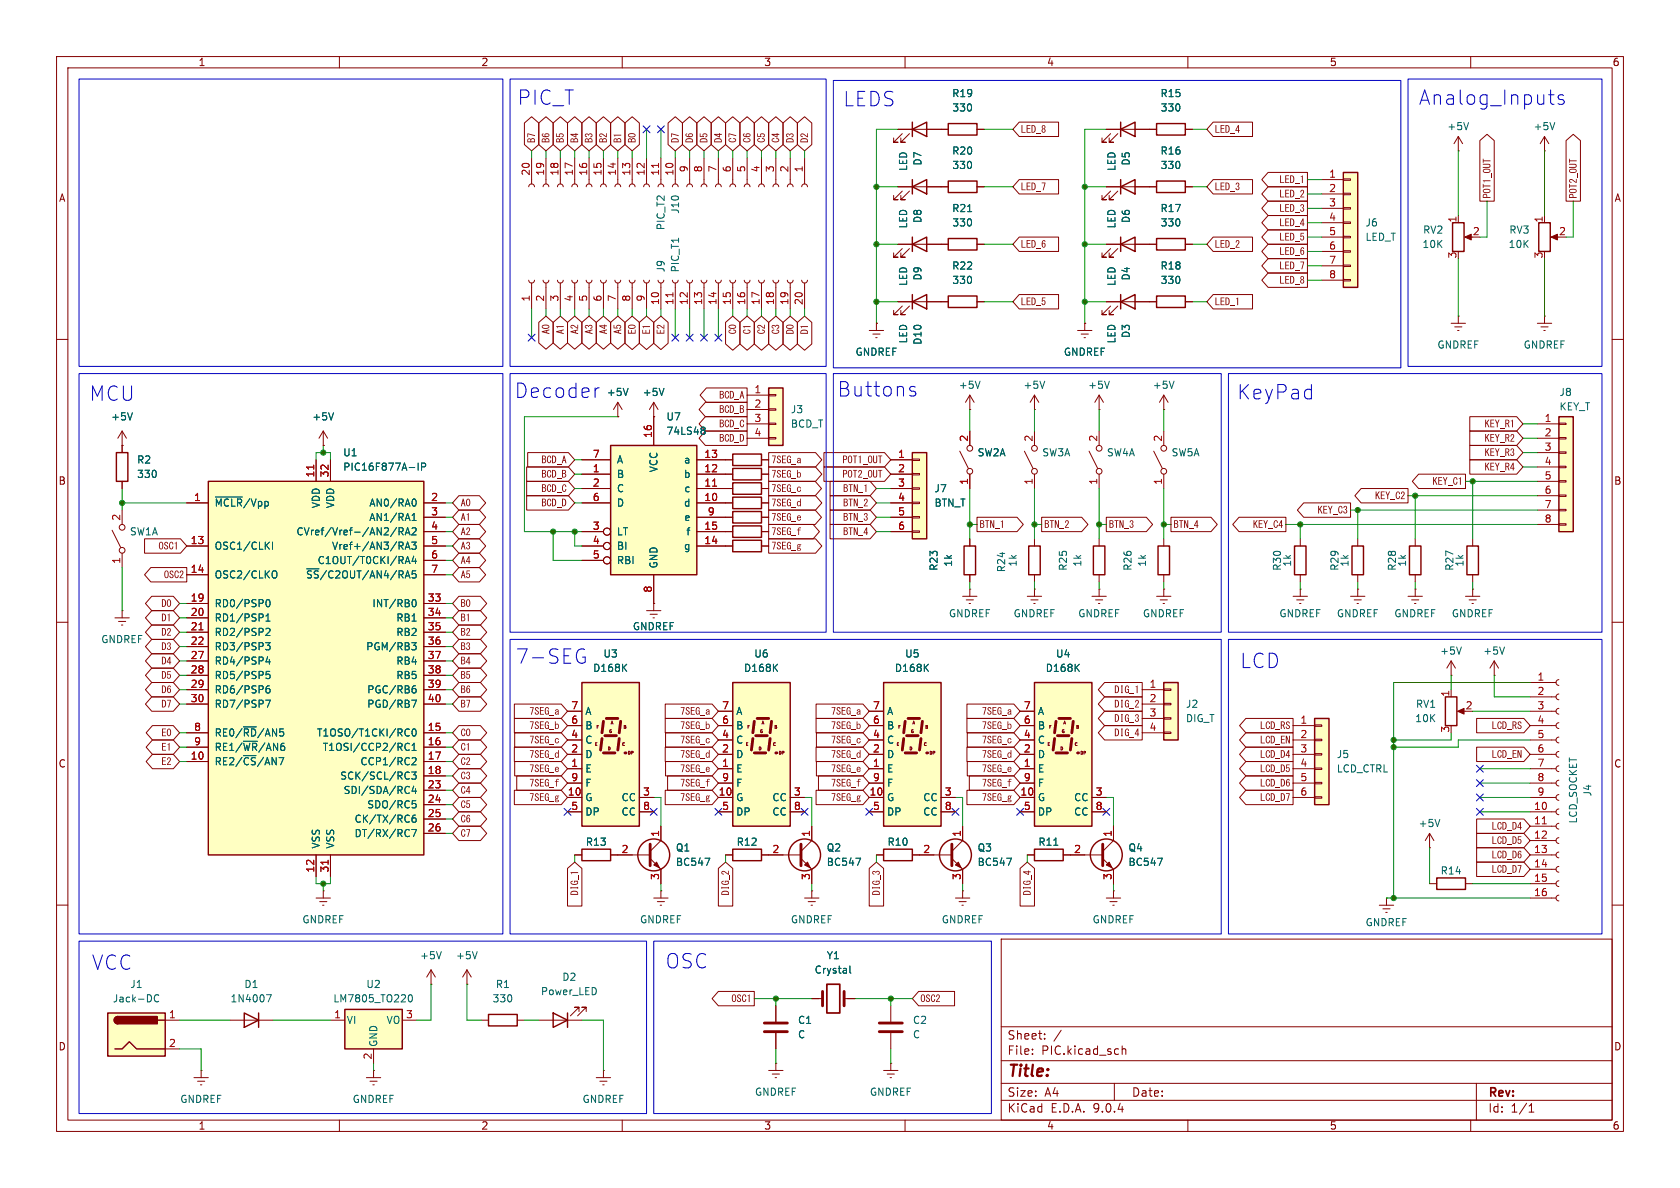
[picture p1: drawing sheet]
<svg xmlns="http://www.w3.org/2000/svg" width="297mm" height="210mm" viewBox="0 0 297 210" stroke-linecap="round" stroke-linejoin="round" font-family="sans-serif">
<defs><g id="words">
<g font-size="3.5" fill="#0000c2">
<text x="91.5" y="18.8">PIC_T</text>
<text x="149" y="19">LEDS</text>
<text x="250.8" y="18.8">Analog_Inputs</text>
<text x="15.8" y="71.1">MCU</text>
<text x="91" y="70.6">Decoder</text>
<text x="148" y="70.3">Buttons</text>
<text x="218.7" y="70.8">KeyPad</text>
<text x="91.2" y="117.6">7-SEG</text>
<text x="219.2" y="118.3">LCD</text>
<text x="16.2" y="171.7">VCC</text>
<text x="117.6" y="171.4">OSC</text>
</g>
<text font-size="2.8" fill="#840000" x="178" y="190.9">Title:</text>
<g font-size="2.1" fill="#840000">
<text x="178" y="184">Sheet:</text>
<text x="178" y="186.7">File:</text>
<text x="184.1" y="186.7">PIC.kicad_sch</text>
<text x="178" y="196.9">KiCad</text>
<text x="178" y="194.1">Size:</text>
<text x="184.7" y="194.1">A4</text>
<text x="185.7" y="196.9">E.D.A.</text>
<text x="193.3" y="196.9">9.0.4</text>
<text x="200" y="194.1">Date:</text>
<text x="263" y="194.3">Rev:</text>
<text x="263" y="196.9">Id:</text>
<text x="267.1" y="196.9">1/1</text>
</g>
<g font-size="1.8" fill="#840000">
<text x="35" y="11.9">1</text>
<text x="85" y="11.9">2</text>
<text x="135" y="11.9">3</text>
<text x="185" y="11.9">4</text>
<text x="235" y="11.9">5</text>
<text x="285" y="11.9">6</text>
<text x="180.5" y="23.8">LED_8</text>
<text x="214.8" y="23.8">LED_4</text>
<text x="95" y="25.2" transform="rotate(-90 95 25.2)">B7</text>
<text x="97.5" y="25.2" transform="rotate(-90 97.5 25.2)">B6</text>
<text x="100" y="25.2" transform="rotate(-90 100 25.2)">B5</text>
<text x="102.6" y="25.2" transform="rotate(-90 102.6 25.2)">B4</text>
<text x="105.1" y="25.2" transform="rotate(-90 105.1 25.2)">B3</text>
<text x="107.7" y="25.2" transform="rotate(-90 107.7 25.2)">B2</text>
<text x="110.2" y="25.2" transform="rotate(-90 110.2 25.2)">B1</text>
<text x="112.7" y="25.2" transform="rotate(-90 112.7 25.2)">B0</text>
<text x="120.4" y="25.2" transform="rotate(-90 120.4 25.2)">D7</text>
<text x="122.9" y="25.2" transform="rotate(-90 122.9 25.2)">D6</text>
<text x="125.4" y="25.2" transform="rotate(-90 125.4 25.2)">D5</text>
<text x="128" y="25.2" transform="rotate(-90 128 25.2)">D4</text>
<text x="130.5" y="25.2" transform="rotate(-90 130.5 25.2)">C7</text>
<text x="133.1" y="25.2" transform="rotate(-90 133.1 25.2)">C6</text>
<text x="135.6" y="25.2" transform="rotate(-90 135.6 25.2)">C5</text>
<text x="138.1" y="25.2" transform="rotate(-90 138.1 25.2)">C4</text>
<text x="140.7" y="25.2" transform="rotate(-90 140.7 25.2)">D3</text>
<text x="143.2" y="25.2" transform="rotate(-90 143.2 25.2)">D2</text>
<text x="10.3" y="35.9">A</text>
<text x="180.5" y="34">LED_7</text>
<text x="214.8" y="34">LED_3</text>
<text x="226.2" y="32.7">LED_1</text>
<text x="226.2" y="35.3">LED_2</text>
<text x="263.9" y="35.1" transform="rotate(-90 263.9 35.1)">POT1_OUT</text>
<text x="279.1" y="35.1" transform="rotate(-90 279.1 35.1)">POT2_OUT</text>
<text x="285.3" y="35.9">A</text>
<text x="226.2" y="40.4">LED_4</text>
<text x="226.2" y="37.8">LED_3</text>
<text x="180.5" y="44.2">LED_6</text>
<text x="214.8" y="44.2">LED_2</text>
<text x="226.2" y="48">LED_7</text>
<text x="226.2" y="42.9">LED_5</text>
<text x="226.2" y="45.4">LED_6</text>
<text x="226.2" y="50.5">LED_8</text>
<text x="97.5" y="59.1" transform="rotate(-90 97.5 59.1)">A0</text>
<text x="100" y="59.1" transform="rotate(-90 100 59.1)">A1</text>
<text x="102.6" y="59.1" transform="rotate(-90 102.6 59.1)">A2</text>
<text x="105.1" y="59.1" transform="rotate(-90 105.1 59.1)">A3</text>
<text x="107.7" y="59.1" transform="rotate(-90 107.7 59.1)">A4</text>
<text x="110.2" y="59.1" transform="rotate(-90 110.2 59.1)">A5</text>
<text x="112.7" y="59.1" transform="rotate(-90 112.7 59.1)">E0</text>
<text x="115.3" y="59.1" transform="rotate(-90 115.3 59.1)">E1</text>
<text x="117.8" y="59.1" transform="rotate(-90 117.8 59.1)">E2</text>
<text x="130.5" y="59.1" transform="rotate(-90 130.5 59.1)">C0</text>
<text x="133.1" y="59.1" transform="rotate(-90 133.1 59.1)">C1</text>
<text x="135.6" y="59.1" transform="rotate(-90 135.6 59.1)">C2</text>
<text x="138.1" y="59.1" transform="rotate(-90 138.1 59.1)">C3</text>
<text x="140.7" y="59.1" transform="rotate(-90 140.7 59.1)">D0</text>
<text x="143.2" y="59.1" transform="rotate(-90 143.2 59.1)">D1</text>
<text x="180.5" y="54.3">LED_5</text>
<text x="214.8" y="54.3">LED_1</text>
<text x="127.2" y="70.8">BCD_A</text>
<text x="127.2" y="73.4">BCD_B</text>
<text x="127.2" y="75.9">BCD_C</text>
<text x="262.5" y="75.9">KEY_R1</text>
<text x="95.7" y="82.3">BCD_A</text>
<text x="127.2" y="78.5">BCD_D</text>
<text x="136.4" y="82.3">7SEG_a</text>
<text x="148.9" y="82.3">POT1_OUT</text>
<text x="262.5" y="81">KEY_R3</text>
<text x="262.5" y="78.5">KEY_R2</text>
<text x="262.5" y="83.5">KEY_R4</text>
<text x="10.3" y="85.9">B</text>
<text x="81.4" y="89.9">A0</text>
<text x="95.7" y="87.3">BCD_C</text>
<text x="95.7" y="89.9">BCD_D</text>
<text x="95.7" y="84.8">BCD_B</text>
<text x="136.4" y="84.8">7SEG_b</text>
<text x="136.4" y="87.3">7SEG_c</text>
<text x="136.4" y="89.9">7SEG_d</text>
<text x="148.9" y="84.8">POT2_OUT</text>
<text x="149.1" y="89.9">BTN_2</text>
<text x="149.1" y="87.3">BTN_1</text>
<text x="253.3" y="86.1">KEY_C1</text>
<text x="285.3" y="85.9">B</text>
<text x="81.4" y="95">A2</text>
<text x="81.4" y="92.4">A1</text>
<text x="136.4" y="95">7SEG_f</text>
<text x="136.4" y="92.4">7SEG_e</text>
<text x="149.1" y="92.4">BTN_3</text>
<text x="149.1" y="95">BTN_4</text>
<text x="173.2" y="93.7">BTN_1</text>
<text x="184.6" y="93.7">BTN_2</text>
<text x="196.1" y="93.7">BTN_3</text>
<text x="207.5" y="93.7">BTN_4</text>
<text x="221.5" y="93.7">KEY_C4</text>
<text x="28" y="97.5">OSC1</text>
<text x="81.4" y="97.5">A3</text>
<text x="81.4" y="100">A4</text>
<text x="136.4" y="97.5">7SEG_g</text>
<text x="28.5" y="107.7">D0</text>
<text x="29" y="102.6">OSC2</text>
<text x="81.4" y="102.6">A5</text>
<text x="81.4" y="107.7">B0</text>
<text x="28.5" y="112.7">D2</text>
<text x="28.5" y="110.2">D1</text>
<text x="81.4" y="112.7">B2</text>
<text x="81.4" y="110.2">B1</text>
<text x="28.5" y="117.8">D4</text>
<text x="28.5" y="115.3">D3</text>
<text x="81.4" y="117.8">B4</text>
<text x="81.4" y="115.3">B3</text>
<text x="28.5" y="125.4">D7</text>
<text x="28.5" y="122.9">D6</text>
<text x="28.5" y="120.4">D5</text>
<text x="81.4" y="120.4">B5</text>
<text x="81.4" y="125.4">B7</text>
<text x="81.4" y="122.9">B6</text>
<text x="197" y="122.9">DIG_1</text>
<text x="197" y="125.4">DIG_2</text>
<text x="28.5" y="130.5">E0</text>
<text x="81.4" y="130.5">C0</text>
<text x="93.6" y="129.3">7SEG_b</text>
<text x="93.6" y="126.7">7SEG_a</text>
<text x="93.6" y="131.8">7SEG_c</text>
<text x="120.2" y="131.8">7SEG_c</text>
<text x="120.2" y="126.7">7SEG_a</text>
<text x="120.2" y="129.3">7SEG_b</text>
<text x="146.9" y="126.7">7SEG_a</text>
<text x="146.9" y="131.8">7SEG_c</text>
<text x="146.9" y="129.3">7SEG_b</text>
<text x="173.6" y="126.7">7SEG_a</text>
<text x="173.6" y="129.3">7SEG_b</text>
<text x="173.6" y="131.8">7SEG_c</text>
<text x="197" y="128">DIG_3</text>
<text x="197" y="130.5">DIG_4</text>
<text x="222.8" y="129.3">LCD_RS</text>
<text x="222.8" y="131.8">LCD_EN</text>
<text x="263.8" y="129.3">LCD_RS</text>
<text x="10.3" y="135.9">C</text>
<text x="28.5" y="133.1">E1</text>
<text x="28.5" y="135.6">E2</text>
<text x="81.4" y="133.1">C1</text>
<text x="81.4" y="135.6">C2</text>
<text x="93.6" y="136.9">7SEG_e</text>
<text x="93.6" y="134.3">7SEG_d</text>
<text x="120.2" y="136.9">7SEG_e</text>
<text x="120.2" y="134.3">7SEG_d</text>
<text x="146.9" y="134.3">7SEG_d</text>
<text x="146.9" y="136.9">7SEG_e</text>
<text x="173.6" y="134.3">7SEG_d</text>
<text x="173.6" y="136.9">7SEG_e</text>
<text x="222.8" y="136.9">LCD_D5</text>
<text x="222.8" y="134.3">LCD_D4</text>
<text x="263.8" y="134.3">LCD_EN</text>
<text x="285.3" y="135.9">C</text>
<text x="81.4" y="143.2">C5</text>
<text x="81.4" y="140.7">C4</text>
<text x="81.4" y="138.1">C3</text>
<text x="93.6" y="142">7SEG_g</text>
<text x="93.6" y="139.4">7SEG_f</text>
<text x="120.2" y="139.4">7SEG_f</text>
<text x="120.2" y="142">7SEG_g</text>
<text x="146.9" y="139.4">7SEG_f</text>
<text x="146.9" y="142">7SEG_g</text>
<text x="173.6" y="139.4">7SEG_f</text>
<text x="173.6" y="142">7SEG_g</text>
<text x="222.8" y="139.4">LCD_D6</text>
<text x="222.8" y="142">LCD_D7</text>
<text x="81.4" y="145.8">C6</text>
<text x="81.4" y="148.3">C7</text>
<text x="263.8" y="149.6">LCD_D5</text>
<text x="263.8" y="147">LCD_D4</text>
<text x="263.8" y="154.7">LCD_D7</text>
<text x="263.8" y="152.1">LCD_D6</text>
<text x="102.6" y="158.3" transform="rotate(-90 102.6 158.3)">DIG_1</text>
<text x="129.3" y="158.3" transform="rotate(-90 129.3 158.3)">DIG_2</text>
<text x="155.9" y="158.3" transform="rotate(-90 155.9 158.3)">DIG_3</text>
<text x="182.6" y="158.3" transform="rotate(-90 182.6 158.3)">DIG_4</text>
<text x="129.3" y="177.5">OSC1</text>
<text x="162.7" y="177.5">OSC2</text>
<text x="10.3" y="185.9">D</text>
<text x="285.3" y="185.9">D</text>
<text x="35" y="199.9">1</text>
<text x="85" y="199.9">2</text>
<text x="135" y="199.9">3</text>
<text x="185" y="199.9">4</text>
<text x="235" y="199.9">5</text>
<text x="285" y="199.9">6</text>
</g>
<g font-size="1.8" fill="#006464">
<text x="168.2" y="17.4">R19</text>
<text x="205.1" y="17.4">R15</text>
<text x="168.3" y="19.9">330</text>
<text x="205.1" y="19.9">330</text>
<text x="255.8" y="23.2">+5V</text>
<text x="271" y="23.2">+5V</text>
<text x="163.1" y="29.4" transform="rotate(-90 163.1 29.4)">D7</text>
<text x="168.2" y="27.5">R20</text>
<text x="199.9" y="29.4" transform="rotate(-90 199.9 29.4)">D5</text>
<text x="205.1" y="27.5">R16</text>
<text x="160.6" y="30.3" transform="rotate(-90 160.6 30.3)">LED</text>
<text x="168.3" y="30.1">330</text>
<text x="197.4" y="30.3" transform="rotate(-90 197.4 30.3)">LED</text>
<text x="205.1" y="30.1">330</text>
<text x="117.7" y="40.8" transform="rotate(-90 117.7 40.8)">PIC_T2</text>
<text x="120.2" y="37.9" transform="rotate(-90 120.2 37.9)">J10</text>
<text x="160.6" y="40.5" transform="rotate(-90 160.6 40.5)">LED</text>
<text x="163.1" y="39.5" transform="rotate(-90 163.1 39.5)">D8</text>
<text x="168.2" y="37.7">R21</text>
<text x="168.3" y="40.2">330</text>
<text x="197.4" y="40.5" transform="rotate(-90 197.4 40.5)">LED</text>
<text x="199.9" y="39.5" transform="rotate(-90 199.9 39.5)">D6</text>
<text x="205.1" y="37.7">R17</text>
<text x="205.1" y="40.2">330</text>
<text x="241.3" y="40.2">J6</text>
<text x="251.5" y="41.5">RV2</text>
<text x="266.7" y="41.5">RV3</text>
<text x="168.2" y="47.9">R22</text>
<text x="205.1" y="47.9">R18</text>
<text x="241.3" y="42.8">LED_T</text>
<text x="251.4" y="44">10K</text>
<text x="266.6" y="44">10K</text>
<text x="117.7" y="48.3" transform="rotate(-90 117.7 48.3)">J9</text>
<text x="120.2" y="48.3" transform="rotate(-90 120.2 48.3)">PIC_T1</text>
<text x="160.6" y="50.6" transform="rotate(-90 160.6 50.6)">LED</text>
<text x="163.1" y="49.7" transform="rotate(-90 163.1 49.7)">D9</text>
<text x="168.3" y="50.4">330</text>
<text x="197.4" y="50.6" transform="rotate(-90 197.4 50.6)">LED</text>
<text x="199.9" y="49.7" transform="rotate(-90 199.9 49.7)">D4</text>
<text x="205.1" y="50.4">330</text>
<text x="199.9" y="59.8" transform="rotate(-90 199.9 59.8)">D3</text>
<text x="151.1" y="63.1">GNDREF</text>
<text x="160.6" y="60.8" transform="rotate(-90 160.6 60.8)">LED</text>
<text x="163.1" y="61.1" transform="rotate(-90 163.1 61.1)">D10</text>
<text x="188" y="63.1">GNDREF</text>
<text x="197.4" y="60.8" transform="rotate(-90 197.4 60.8)">LED</text>
<text x="254" y="61.8">GNDREF</text>
<text x="269.3" y="61.8">GNDREF</text>
<text x="107.2" y="70.2">+5V</text>
<text x="113.5" y="70.2">+5V</text>
<text x="169.4" y="68.9">+5V</text>
<text x="180.8" y="68.9">+5V</text>
<text x="192.3" y="68.9">+5V</text>
<text x="203.7" y="68.9">+5V</text>
<text x="275.6" y="70.2">J8</text>
<text x="19.6" y="74.5">+5V</text>
<text x="55.1" y="74.5">+5V</text>
<text x="117.7" y="74.5">U7</text>
<text x="117.7" y="77.1">74LS48</text>
<text x="139.7" y="73.3">J3</text>
<text x="139.7" y="75.8">BCD_T</text>
<text x="275.6" y="72.7">KEY_T</text>
<text x="24.1" y="82.1">R2</text>
<text x="60.6" y="83.4">PIC16F877A-IP</text>
<text x="60.6" y="80.9">U1</text>
<text x="109" y="82.1">A</text>
<text x="116.4" y="83.6" transform="rotate(-90 116.4 83.6)">VCC</text>
<text x="120.8" y="82.1">a</text>
<text x="172.7" y="80.9">SW2A</text>
<text x="184.2" y="80.9">SW3A</text>
<text x="195.6" y="80.9">SW4A</text>
<text x="207" y="80.9">SW5A</text>
<text x="24.1" y="84.7">330</text>
<text x="37.8" y="89.8">~{MCLR}/Vpp</text>
<text x="56.7" y="89.9" transform="rotate(-90 56.7 89.9)">VDD</text>
<text x="59.3" y="89.9" transform="rotate(-90 59.3 89.9)">VDD</text>
<text x="65.2" y="89.8">AN0/RA0</text>
<text x="109" y="84.7">B</text>
<text x="109" y="87.2">C</text>
<text x="109" y="89.8">D</text>
<text x="120.8" y="84.7">b</text>
<text x="120.8" y="89.8">d</text>
<text x="120.9" y="87.2">c</text>
<text x="165.1" y="87.2">J7</text>
<text x="165.1" y="89.8">BTN_T</text>
<text x="22.9" y="94.8">SW1A</text>
<text x="52.3" y="94.8">CVref/Vref-/AN2/RA2</text>
<text x="65.2" y="92.3">AN1/RA1</text>
<text x="109" y="94.8">LT</text>
<text x="120.9" y="92.3">e</text>
<text x="121.2" y="94.8">f</text>
<text x="37.8" y="97.4">OSC1/CLKI</text>
<text x="56.1" y="99.9">C1OUT/T0CKI/RA4</text>
<text x="58.6" y="97.4">Vref+/AN3/RA3</text>
<text x="109" y="97.4">BI</text>
<text x="109" y="99.9">RBI</text>
<text x="116.4" y="100.6" transform="rotate(-90 116.4 100.6)">GND</text>
<text x="120.8" y="97.4">g</text>
<text x="166" y="101" transform="rotate(-90 166 101)">R23</text>
<text x="168.5" y="100.3" transform="rotate(-90 168.5 100.3)">1k</text>
<text x="177.9" y="101.3" transform="rotate(-90 177.9 101.3)">R24</text>
<text x="179.9" y="100.3" transform="rotate(-90 179.9 100.3)">1k</text>
<text x="188.8" y="101" transform="rotate(-90 188.8 101)">R25</text>
<text x="191.4" y="100.3" transform="rotate(-90 191.4 100.3)">1k</text>
<text x="200.3" y="101" transform="rotate(-90 200.3 101)">R26</text>
<text x="202.8" y="100.3" transform="rotate(-90 202.8 100.3)">1k</text>
<text x="226.7" y="101" transform="rotate(-90 226.7 101)">R30</text>
<text x="228.4" y="100.3" transform="rotate(-90 228.4 100.3)">1k</text>
<text x="236.8" y="101" transform="rotate(-90 236.8 101)">R29</text>
<text x="238.6" y="100.3" transform="rotate(-90 238.6 100.3)">1k</text>
<text x="247" y="101" transform="rotate(-90 247 101)">R28</text>
<text x="248.8" y="100.3" transform="rotate(-90 248.8 100.3)">1k</text>
<text x="257.1" y="101" transform="rotate(-90 257.1 101)">R27</text>
<text x="258.9" y="100.3" transform="rotate(-90 258.9 100.3)">1k</text>
<text x="37.8" y="102.5">OSC2/CLKO</text>
<text x="37.8" y="107.5">RD0/PSP0</text>
<text x="54" y="102.5">~{SS}/C2OUT/AN4/RA5</text>
<text x="65.7" y="107.5">INT/RB0</text>
<text x="17.8" y="113.9">GNDREF</text>
<text x="37.8" y="110.1">RD1/PSP1</text>
<text x="37.8" y="112.6">RD2/PSP2</text>
<text x="70" y="110.1">RB1</text>
<text x="70" y="112.6">RB2</text>
<text x="111.8" y="111.6">GNDREF</text>
<text x="167.7" y="109.3">GNDREF</text>
<text x="179.1" y="109.3">GNDREF</text>
<text x="190.5" y="109.3">GNDREF</text>
<text x="201.9" y="109.3">GNDREF</text>
<text x="226.1" y="109.3">GNDREF</text>
<text x="236.2" y="109.3">GNDREF</text>
<text x="246.4" y="109.3">GNDREF</text>
<text x="256.6" y="109.3">GNDREF</text>
<text x="37.8" y="115.2">RD3/PSP3</text>
<text x="37.8" y="117.7">RD4/PSP4</text>
<text x="64.6" y="115.2">PGM/RB3</text>
<text x="70" y="117.7">RB4</text>
<text x="104.8" y="119">D168K</text>
<text x="106.6" y="116.4">U3</text>
<text x="131.4" y="119">D168K</text>
<text x="133.2" y="116.4">U6</text>
<text x="158.1" y="119">D168K</text>
<text x="159.9" y="116.4">U5</text>
<text x="184.8" y="119">D168K</text>
<text x="186.6" y="116.4">U4</text>
<text x="254.5" y="115.9">+5V</text>
<text x="262.1" y="115.9">+5V</text>
<text x="37.8" y="120.2">RD5/PSP5</text>
<text x="37.8" y="122.8">RD6/PSP6</text>
<text x="37.8" y="125.3">RD7/PSP7</text>
<text x="64.8" y="122.8">PGC/RB6</text>
<text x="64.8" y="125.3">PGD/RB7</text>
<text x="70" y="120.2">RB5</text>
<text x="209.6" y="125.3">J2</text>
<text x="250.2" y="125.3">RV1</text>
<text x="37.8" y="130.4">RE0/~{RD}/AN5</text>
<text x="55.9" y="130.4">T1OSO/T1CKI/RC0</text>
<text x="103.4" y="126.6">A</text>
<text x="103.4" y="129.1">B</text>
<text x="103.4" y="131.7">C</text>
<text x="130" y="126.6">A</text>
<text x="130" y="129.1">B</text>
<text x="130" y="131.7">C</text>
<text x="156.7" y="126.6">A</text>
<text x="156.7" y="129.1">B</text>
<text x="156.7" y="131.7">C</text>
<text x="183.4" y="126.6">A</text>
<text x="183.4" y="129.1">B</text>
<text x="183.4" y="131.7">C</text>
<text x="209.6" y="127.9">DIG_T</text>
<text x="250.1" y="127.9">10K</text>
<text x="37.8" y="132.9">RE1/~{WR}/AN6</text>
<text x="37.8" y="135.5">RE2/~{CS}/AN7</text>
<text x="57" y="132.9">T1OSI/CCP2/RC1</text>
<text x="63.6" y="135.5">CCP1/RC2</text>
<text x="103.4" y="134.2">D</text>
<text x="103.4" y="136.8">E</text>
<text x="130" y="134.2">D</text>
<text x="130" y="136.8">E</text>
<text x="156.7" y="134.2">D</text>
<text x="156.7" y="136.8">E</text>
<text x="183.4" y="134.2">D</text>
<text x="183.4" y="136.8">E</text>
<text x="236.2" y="134.2">J5</text>
<text x="236.2" y="136.8">LCD_CTRL</text>
<text x="60" y="138">SCK/SCL/RC3</text>
<text x="60.6" y="140.6">SDI/SDA/RC4</text>
<text x="64.8" y="143.1">SDO/RC5</text>
<text x="103.4" y="139.3">F</text>
<text x="103.4" y="141.8">G</text>
<text x="109.8" y="141.8">CC</text>
<text x="130" y="139.3">F</text>
<text x="130" y="141.8">G</text>
<text x="136.4" y="141.8">CC</text>
<text x="156.7" y="139.3">F</text>
<text x="156.7" y="141.8">G</text>
<text x="163.1" y="141.8">CC</text>
<text x="183.4" y="139.3">F</text>
<text x="183.4" y="141.8">G</text>
<text x="189.8" y="141.8">CC</text>
<text x="281.5" y="140.9" transform="rotate(-90 281.5 140.9)">J4</text>
<text x="62.6" y="145.6">CK/TX/RC6</text>
<text x="62.6" y="148.2">DT/RX/RC7</text>
<text x="103.4" y="144.4">DP</text>
<text x="103.5" y="149.7">R13</text>
<text x="109.8" y="144.4">CC</text>
<text x="130" y="144.4">DP</text>
<text x="130.1" y="149.7">R12</text>
<text x="136.4" y="144.4">CC</text>
<text x="156.7" y="144.4">DP</text>
<text x="156.8" y="149.7">R10</text>
<text x="163.1" y="144.4">CC</text>
<text x="183.4" y="144.4">DP</text>
<text x="183.5" y="149.7">R11</text>
<text x="189.8" y="144.4">CC</text>
<text x="250.7" y="146.4">+5V</text>
<text x="279" y="145.7" transform="rotate(-90 279 145.7)">LCD_SOCKET</text>
<text x="56.7" y="150.1" transform="rotate(-90 56.7 150.1)">VSS</text>
<text x="59.3" y="150.1" transform="rotate(-90 59.3 150.1)">VSS</text>
<text x="119.4" y="153.3">BC547</text>
<text x="119.4" y="150.7">Q1</text>
<text x="146.1" y="153.3">BC547</text>
<text x="146.1" y="150.7">Q2</text>
<text x="172.7" y="153.3">BC547</text>
<text x="172.7" y="150.7">Q3</text>
<text x="199.4" y="153.3">BC547</text>
<text x="199.4" y="150.7">Q4</text>
<text x="254.6" y="154.8">R14</text>
<text x="53.4" y="163.4">GNDREF</text>
<text x="113" y="163.4">GNDREF</text>
<text x="139.7" y="163.4">GNDREF</text>
<text x="166.4" y="163.4">GNDREF</text>
<text x="193.1" y="163.4">GNDREF</text>
<text x="241.3" y="163.9">GNDREF</text>
<text x="74.2" y="169.8">+5V</text>
<text x="80.5" y="169.8">+5V</text>
<text x="99.3" y="173.6">D2</text>
<text x="143.9" y="172.3">Crystal</text>
<text x="146.1" y="169.8">Y1</text>
<text x="19.9" y="177.4">Jack-DC</text>
<text x="22.9" y="174.9">J1</text>
<text x="40.7" y="177.4">1N4007</text>
<text x="43.1" y="174.9">D1</text>
<text x="58.8" y="177.4">LM7805_TO220</text>
<text x="64.7" y="174.9">U2</text>
<text x="87" y="177.4">330</text>
<text x="87.6" y="174.9">R1</text>
<text x="95.5" y="176.1">Power_LED</text>
<text x="61.2" y="181.2">VI</text>
<text x="66.9" y="185.2" transform="rotate(-90 66.9 185.2)">GND</text>
<text x="68.2" y="181.2">VO</text>
<text x="141" y="181.2">C1</text>
<text x="141" y="183.7">C</text>
<text x="161.3" y="181.2">C2</text>
<text x="161.3" y="183.7">C</text>
<text x="31.8" y="195.2">GNDREF</text>
<text x="62.2" y="195.2">GNDREF</text>
<text x="102.9" y="195.2">GNDREF</text>
<text x="133.4" y="193.9">GNDREF</text>
<text x="153.7" y="193.9">GNDREF</text>
</g>
<g font-size="1.8" fill="#a90000">
<text x="93.7" y="31.2" transform="rotate(-90 93.7 31.2)">20</text>
<text x="96.3" y="31.2" transform="rotate(-90 96.3 31.2)">19</text>
<text x="98.8" y="31.2" transform="rotate(-90 98.8 31.2)">18</text>
<text x="101.3" y="31.2" transform="rotate(-90 101.3 31.2)">17</text>
<text x="103.9" y="31.2" transform="rotate(-90 103.9 31.2)">16</text>
<text x="106.4" y="31.2" transform="rotate(-90 106.4 31.2)">15</text>
<text x="109" y="31.2" transform="rotate(-90 109 31.2)">14</text>
<text x="111.5" y="31.2" transform="rotate(-90 111.5 31.2)">13</text>
<text x="114" y="31.2" transform="rotate(-90 114 31.2)">12</text>
<text x="116.6" y="31.2" transform="rotate(-90 116.6 31.2)">11</text>
<text x="119.1" y="31.2" transform="rotate(-90 119.1 31.2)">10</text>
<text x="121.7" y="30.6" transform="rotate(-90 121.7 30.6)">9</text>
<text x="124.2" y="30.6" transform="rotate(-90 124.2 30.6)">8</text>
<text x="126.7" y="30.6" transform="rotate(-90 126.7 30.6)">7</text>
<text x="129.3" y="30.6" transform="rotate(-90 129.3 30.6)">6</text>
<text x="131.8" y="30.6" transform="rotate(-90 131.8 30.6)">5</text>
<text x="134.4" y="30.6" transform="rotate(-90 134.4 30.6)">4</text>
<text x="136.9" y="30.6" transform="rotate(-90 136.9 30.6)">3</text>
<text x="139.4" y="30.6" transform="rotate(-90 139.4 30.6)">2</text>
<text x="142" y="30.6" transform="rotate(-90 142 30.6)">1</text>
<text x="234.9" y="31.5">1</text>
<text x="234.9" y="34">2</text>
<text x="234.9" y="36.6">3</text>
<text x="234.9" y="39.1">4</text>
<text x="234.9" y="41.7">5</text>
<text x="257.6" y="39.4" transform="rotate(-90 257.6 39.4)">1</text>
<text x="260.3" y="41.7">2</text>
<text x="272.8" y="39.4" transform="rotate(-90 272.8 39.4)">1</text>
<text x="275.5" y="41.7">2</text>
<text x="234.9" y="44.2">6</text>
<text x="234.9" y="46.7">7</text>
<text x="257.6" y="45.8" transform="rotate(-90 257.6 45.8)">3</text>
<text x="272.8" y="45.8" transform="rotate(-90 272.8 45.8)">3</text>
<text x="93.7" y="53.4" transform="rotate(-90 93.7 53.4)">1</text>
<text x="96.3" y="53.4" transform="rotate(-90 96.3 53.4)">2</text>
<text x="98.8" y="53.4" transform="rotate(-90 98.8 53.4)">3</text>
<text x="101.3" y="53.4" transform="rotate(-90 101.3 53.4)">4</text>
<text x="103.9" y="53.4" transform="rotate(-90 103.9 53.4)">5</text>
<text x="106.4" y="53.4" transform="rotate(-90 106.4 53.4)">6</text>
<text x="109" y="53.4" transform="rotate(-90 109 53.4)">7</text>
<text x="111.5" y="53.4" transform="rotate(-90 111.5 53.4)">8</text>
<text x="114" y="53.4" transform="rotate(-90 114 53.4)">9</text>
<text x="234.9" y="49.3">8</text>
<text x="116.6" y="54" transform="rotate(-90 116.6 54)">10</text>
<text x="119.1" y="54" transform="rotate(-90 119.1 54)">11</text>
<text x="121.7" y="54" transform="rotate(-90 121.7 54)">12</text>
<text x="124.2" y="54" transform="rotate(-90 124.2 54)">13</text>
<text x="126.7" y="54" transform="rotate(-90 126.7 54)">14</text>
<text x="129.3" y="54" transform="rotate(-90 129.3 54)">15</text>
<text x="131.8" y="54" transform="rotate(-90 131.8 54)">16</text>
<text x="134.4" y="54" transform="rotate(-90 134.4 54)">17</text>
<text x="136.9" y="54" transform="rotate(-90 136.9 54)">18</text>
<text x="139.4" y="54" transform="rotate(-90 139.4 54)">19</text>
<text x="142" y="54" transform="rotate(-90 142 54)">20</text>
<text x="133.3" y="69.6">1</text>
<text x="115.3" y="77.5" transform="rotate(-90 115.3 77.5)">16</text>
<text x="133.3" y="72.1">2</text>
<text x="133.3" y="74.7">3</text>
<text x="133.3" y="77.2">4</text>
<text x="273" y="74.7">1</text>
<text x="273" y="77.2">2</text>
<text x="104.7" y="81">7</text>
<text x="104.7" y="83.6">1</text>
<text x="124.4" y="81">13</text>
<text x="124.4" y="83.6">12</text>
<text x="158.7" y="81">1</text>
<text x="158.7" y="83.6">2</text>
<text x="171.2" y="78.2" transform="rotate(-90 171.2 78.2)">2</text>
<text x="182.6" y="78.2" transform="rotate(-90 182.6 78.2)">2</text>
<text x="194.1" y="78.2" transform="rotate(-90 194.1 78.2)">2</text>
<text x="205.5" y="78.2" transform="rotate(-90 205.5 78.2)">2</text>
<text x="273" y="79.8">3</text>
<text x="273" y="82.3">4</text>
<text x="34.2" y="88.6">1</text>
<text x="55.6" y="84.5" transform="rotate(-90 55.6 84.5)">11</text>
<text x="58.2" y="84.5" transform="rotate(-90 58.2 84.5)">32</text>
<text x="76.1" y="88.6">2</text>
<text x="104.7" y="86.1">2</text>
<text x="104.7" y="88.6">6</text>
<text x="124.4" y="86.1">11</text>
<text x="124.4" y="88.6">10</text>
<text x="158.7" y="86.1">3</text>
<text x="158.7" y="88.6">4</text>
<text x="171.2" y="85.8" transform="rotate(-90 171.2 85.8)">1</text>
<text x="182.6" y="85.8" transform="rotate(-90 182.6 85.8)">1</text>
<text x="194.1" y="85.8" transform="rotate(-90 194.1 85.8)">1</text>
<text x="205.5" y="85.8" transform="rotate(-90 205.5 85.8)">1</text>
<text x="273" y="84.8">5</text>
<text x="273" y="87.4">6</text>
<text x="273" y="89.9">7</text>
<text x="21.3" y="92.1" transform="rotate(-90 21.3 92.1)">2</text>
<text x="76.1" y="91.2">3</text>
<text x="76.1" y="93.7">4</text>
<text x="104.7" y="93.7">3</text>
<text x="124.4" y="93.7">15</text>
<text x="125" y="91.2">9</text>
<text x="158.7" y="91.2">5</text>
<text x="158.7" y="93.7">6</text>
<text x="273" y="92.5">8</text>
<text x="21.3" y="99.8" transform="rotate(-90 21.3 99.8)">1</text>
<text x="33.6" y="96.3">13</text>
<text x="33.6" y="101.3">14</text>
<text x="76.1" y="96.3">5</text>
<text x="76.1" y="98.8">6</text>
<text x="76.1" y="101.3">7</text>
<text x="104.7" y="96.3">4</text>
<text x="104.7" y="98.8">5</text>
<text x="124.4" y="96.3">14</text>
<text x="33.6" y="106.4">19</text>
<text x="75.5" y="106.4">33</text>
<text x="115.3" y="104.8" transform="rotate(-90 115.3 104.8)">8</text>
<text x="33.6" y="109">20</text>
<text x="33.6" y="111.5">21</text>
<text x="75.5" y="109">34</text>
<text x="75.5" y="111.5">35</text>
<text x="33.6" y="114">22</text>
<text x="33.6" y="116.6">27</text>
<text x="33.6" y="119.1">28</text>
<text x="75.5" y="114">36</text>
<text x="75.5" y="116.6">37</text>
<text x="75.5" y="119.1">38</text>
<text x="33.6" y="121.7">29</text>
<text x="33.6" y="124.2">30</text>
<text x="75.5" y="121.7">39</text>
<text x="75.5" y="124.2">40</text>
<text x="100.9" y="125.5">7</text>
<text x="127.6" y="125.5">7</text>
<text x="154.2" y="125.5">7</text>
<text x="180.9" y="125.5">7</text>
<text x="203.1" y="121.7">1</text>
<text x="203.1" y="124.2">2</text>
<text x="256.3" y="123.3" transform="rotate(-90 256.3 123.3)">1</text>
<text x="259" y="125.5">2</text>
<text x="271.7" y="120.4">1</text>
<text x="271.7" y="122.9">2</text>
<text x="271.7" y="125.5">3</text>
<text x="34.2" y="129.3">8</text>
<text x="34.2" y="131.8">9</text>
<text x="75.5" y="129.3">15</text>
<text x="75.5" y="131.8">16</text>
<text x="100.9" y="128">6</text>
<text x="100.9" y="130.6">4</text>
<text x="127.6" y="128">6</text>
<text x="127.6" y="130.6">4</text>
<text x="154.2" y="128">6</text>
<text x="154.2" y="130.6">4</text>
<text x="180.9" y="128">6</text>
<text x="180.9" y="130.6">4</text>
<text x="203.1" y="126.7">3</text>
<text x="203.1" y="129.3">4</text>
<text x="229.8" y="128">1</text>
<text x="229.8" y="130.6">2</text>
<text x="256.3" y="129.6" transform="rotate(-90 256.3 129.6)">3</text>
<text x="271.7" y="128">4</text>
<text x="271.7" y="130.6">5</text>
<text x="33.6" y="134.4">10</text>
<text x="75.5" y="134.4">17</text>
<text x="75.5" y="136.9">18</text>
<text x="100.9" y="133.1">2</text>
<text x="100.9" y="135.6">1</text>
<text x="127.6" y="133.1">2</text>
<text x="127.6" y="135.6">1</text>
<text x="154.2" y="133.1">2</text>
<text x="154.2" y="135.6">1</text>
<text x="180.9" y="133.1">2</text>
<text x="180.9" y="135.6">1</text>
<text x="229.8" y="133.1">3</text>
<text x="229.8" y="135.6">4</text>
<text x="271.7" y="133.1">6</text>
<text x="271.7" y="135.6">7</text>
<text x="75.5" y="139.4">23</text>
<text x="75.5" y="142">24</text>
<text x="100.3" y="140.7">10</text>
<text x="100.9" y="138.2">9</text>
<text x="100.9" y="143.3">5</text>
<text x="113.6" y="140.7">3</text>
<text x="113.6" y="143.3">8</text>
<text x="127" y="140.7">10</text>
<text x="127.6" y="138.2">9</text>
<text x="127.6" y="143.3">5</text>
<text x="140.3" y="140.7">3</text>
<text x="140.3" y="143.3">8</text>
<text x="153.6" y="140.7">10</text>
<text x="154.2" y="138.2">9</text>
<text x="154.2" y="143.3">5</text>
<text x="166.9" y="140.7">3</text>
<text x="166.9" y="143.3">8</text>
<text x="180.3" y="140.7">10</text>
<text x="180.9" y="138.2">9</text>
<text x="180.9" y="143.3">5</text>
<text x="193.6" y="140.7">3</text>
<text x="193.6" y="143.3">8</text>
<text x="229.8" y="138.2">5</text>
<text x="229.8" y="140.7">6</text>
<text x="271.1" y="143.3">10</text>
<text x="271.7" y="138.2">8</text>
<text x="271.7" y="140.7">9</text>
<text x="75.5" y="144.5">25</text>
<text x="75.5" y="147.1">26</text>
<text x="116.6" y="148" transform="rotate(-90 116.6 148)">1</text>
<text x="143.3" y="148" transform="rotate(-90 143.3 148)">1</text>
<text x="169.9" y="148" transform="rotate(-90 169.9 148)">1</text>
<text x="196.6" y="148" transform="rotate(-90 196.6 148)">1</text>
<text x="271.1" y="145.8">11</text>
<text x="271.1" y="148.3">12</text>
<text x="55.6" y="154.3" transform="rotate(-90 55.6 154.3)">12</text>
<text x="58.2" y="154.3" transform="rotate(-90 58.2 154.3)">31</text>
<text x="109.8" y="150.9">2</text>
<text x="116.6" y="155.6" transform="rotate(-90 116.6 155.6)">3</text>
<text x="136.5" y="150.9">2</text>
<text x="143.3" y="155.6" transform="rotate(-90 143.3 155.6)">3</text>
<text x="163.1" y="150.9">2</text>
<text x="169.9" y="155.6" transform="rotate(-90 169.9 155.6)">3</text>
<text x="189.8" y="150.9">2</text>
<text x="196.6" y="155.6" transform="rotate(-90 196.6 155.6)">3</text>
<text x="271.1" y="150.9">13</text>
<text x="271.1" y="153.4">14</text>
<text x="271.1" y="156">15</text>
<text x="271.1" y="158.5">16</text>
<text x="29.8" y="180.1">1</text>
<text x="29.8" y="185.2">2</text>
<text x="59" y="180.1">1</text>
<text x="71.7" y="180.1">3</text>
<text x="65.8" y="187.4" transform="rotate(-90 65.8 187.4)">2</text>
</g>
<g font-size="1.8" fill="#009600">
<text x="243.1" y="88.6">KEY_C2</text>
<text x="233" y="91.2">KEY_C3</text>
</g>
<g font-size=".7" fill="#840000">
<text x="105.3" y="129">F</text>
<text x="107.5" y="129.8">G</text>
<text x="107.8" y="128.2">A</text>
<text x="110.1" y="129">B</text>
<text x="131.9" y="129">F</text>
<text x="134.2" y="129.8">G</text>
<text x="134.5" y="128.2">A</text>
<text x="136.7" y="129">B</text>
<text x="158.6" y="129">F</text>
<text x="160.9" y="129.8">G</text>
<text x="161.1" y="128.2">A</text>
<text x="163.4" y="129">B</text>
<text x="185.3" y="129">F</text>
<text x="187.5" y="129.8">G</text>
<text x="187.8" y="128.2">A</text>
<text x="190.1" y="129">B</text>
<text x="105" y="132.1">E</text>
<text x="107.3" y="132.8">D</text>
<text x="109.8" y="132.1">C</text>
<text x="110.8" y="133.6">DP</text>
<text x="131.7" y="132.1">E</text>
<text x="133.9" y="132.8">D</text>
<text x="136.5" y="132.1">C</text>
<text x="137.5" y="133.6">DP</text>
<text x="158.3" y="132.1">E</text>
<text x="160.6" y="132.8">D</text>
<text x="163.1" y="132.1">C</text>
<text x="164.2" y="133.6">DP</text>
<text x="185" y="132.1">E</text>
<text x="187.3" y="132.8">D</text>
<text x="189.8" y="132.1">C</text>
<text x="190.8" y="133.6">DP</text>
</g>
</g></defs>
<g fill="none" stroke="#840000" stroke-width=".18">
<path d="M10 10h277v190h-277zM12 12h273v186h-273zM60 10v2M110 10v2M160 10v2M210 10v2M260 10v2M158.7 22.9h7.7M159.5 23.6l-1.5 1.5h.7h-.7v-.7M160.8 23.6l-1.5 1.5h.7h-.7v-.7M257.8 26.7h.1M257.8 24.1l-.8 1.3"/>
<path d="M257.8 24.1l.8 1.3M257.8 24.1v2.6M273 26.7h.1M273 24.1l-.7 1.3M273 24.1l.8 1.3M273 24.1v2.6M166.4 43.2h1.2M172.7 43.2h1.3M10 60h2M285 60h2M128.3 91.4h1.2M128.3 88.9h1.2"/>
<path d="M128.3 81.3h1.2M134.6 91.4h1.3M134.6 88.9h1.3M134.6 81.3h1.3M182.9 95.3v1.2M229.9 95.3v1.2M10 110h2M182.9 101.6v1.3M229.9 101.6v1.3M285 110h2M101.6 151.1h1.3M107.9 151.1h7"/>
<path d="M114.9 151.8l1.9 1.9v2.5M115.6 158.8h2.5M116.2 159.4h1.3M116.8 157.5h.1M116.8 146.1v2.5l-1.9 1.9M116.8 157.5v1.3M128.3 151.1h1.2M134.6 151.1h1.3M195.6 158.8h2.5M196.2 159.4h1.3M196.8 157.5h.1M196.8 157.5v1.3"/>
<path d="M10 160h2M82.5 174h.1M82.5 171.5l-.7 1.2M82.5 171.5l.8 1.2M82.5 171.5v2.5M102.4 178.8v-.7h-.8h.8l-1.6 1.5M103.6 178.8v-.7h-.7h.7l-1.5 1.5M116.7 160h.3M177 166h108v32h-108zM196.7 160h.3M285 160h2M60 198v2"/>
<path d="M85.1 180.3h1.3M91.4 180.3h1.3M95.2 180.3h7.7M105.4 190.5h2.5M106 191.1h1.3M106.6 191.8h.2M106.7 189.2h.1M106.7 189.2v1.3M110 198v2M160 198v2M177 194.5h108M177 191.5h108"/>
<path d="M177 187.5h108M177 181.5h108M182.5 186.3v.1M182.5 185.5v.1M184.7 183.6v.1M184.7 182.8v.1M187.6 182.1l-1.3 2M197 191.5v3M198.4 184.9v1.5M198.4 185.5l.2-.1 .4 .1v.9M210 198v2M260 198v2"/>
<path d="M261 191.5v6.5M270.3 196.6h.9M270.3 195.5l.4-.4v1.5"/>
</g>
<g fill="none" stroke="#840000" stroke-width=".25">
<path d="M161.3 22.9l2.5-1.3v2.5zM161.3 21.6v2.5M167.6 42.2h5.1v2h-5.1zM129.5 90.4h5.1v2.1h-5.1zM129.5 87.9h5.1v2h-5.1zM129.5 80.3h5.1v2h-5.1zM181.9 96.5h2v5.1h-2zM228.9 96.5h2v5.1h-2zM102.9 150.1h5v2h-5zM129.5 150.1h5.1v2h-5.1zM86.4 179.3h5v2.1h-5zM97.8 179.1l2.5 1.2-2.5 1.3z"/>
<path d="M100.3 179.1v2.5"/>
<circle cx="115.6" cy="151.1" r="2.82"/>
</g>
<path d="M171.1 37.4h.7M259.6 21.7l-.4 1.2M274.9 21.7l-.5 1.2M124.6 151.7h.9l-.6 1.3M84.4 168.2l-.5 1.3" fill="none" stroke="#006464" stroke-width=".18"/>
<path d="M114.9 149.2v3.8" fill="none" stroke="#840000" stroke-width=".51"/>
<path d="M115.6 152.9l.5-.5 .5 1z" fill="#840000" stroke="#840000" stroke-width=".18"/>
<path d="M135.9 68.6h2.5v10.1h-2.5z" fill="#ffffc2"/>
<path d="M135.9 68.6h2.5v10.1h-2.5zM182.9 150.1h5.1v2h-5.1z" fill="none" stroke="#840000" stroke-width=".25"/>
<g fill="none" stroke="#840000" stroke-width=".18">
<path d="M132.1 69.9h3.8M132.1 72.4h3.8M132.1 74.9h3.8M132.1 77.5h3.8M135.9 69.7h1.3v.3h-1.3zM135.9 72.3h1.3v.2h-1.3zM135.9 74.8h1.3v.3h-1.3zM135.9 77.3h1.3v.3h-1.3zM170.2 105.4h2.5M170.8 106h1.3M171.3 106.7h.3M171.4 104.1h.1"/>
<path d="M171.4 104.1v1.3M181.6 151.1h1.3M188 151.1h1.2M252.7 149.9h.1M252.7 147.3l-.7 1.3M252.7 147.3l.8 1.3M252.7 147.3v2.6M137.2 177.8v2.8M143.5 176.5h1.9M149.2 176.5h1.9M157.5 177.8v2.8M135.9 189.2h2.5"/>
<path d="M136.5 189.9h1.3M137 190.5h.3M137.2 188h.1M137.2 182.6v2.8M137.2 188v1.2M156.2 189.2h2.5M156.8 189.9h1.3M157.4 190.5h.2M157.5 188h.1M157.5 182.6v2.8M157.5 188v1.2"/>
</g>
<path d="M186.3 149.4h.7M254.5 144.9l-.4 1.2M150.3 170.8v1l.1 .2" fill="none" stroke="#006464" stroke-width=".18"/>
<path d="M145.4 175.3v2.5M149.2 175.3v2.5M135.1 180.8h4.1M135.1 182.4h4.1M155.4 180.8h4.1M155.4 182.4h4.1" fill="none" stroke="#840000" stroke-width=".51"/>
<path d="M146.2 174h2.3v5.1h-2.3z" fill="none" stroke="#840000" stroke-width=".3"/>
<path d="M275.6 73.7h2.5v20.3h-2.5z" fill="#ffffc2"/>
<g fill="none" stroke="#840000" stroke-width=".25">
<path d="M161.3 43.2l2.5-1.3v2.6zM161.3 41.9v2.6M275.6 73.7h2.5v20.3h-2.5z"/>
<circle cx="168.9" cy="151.1" r="2.82"/>
</g>
<g fill="none" stroke="#840000" stroke-width=".18">
<path d="M158.7 43.2h7.7M159.5 43.9l-1.5 1.6h.7h-.7v-.8M160.8 43.9l-1.5 1.6h.7h-.7v-.8M190.5 58.4h2.5M191.1 59.1h1.3M191.6 59.7h.3M191.8 57.2h.1M191.8 57.2v1.2M182.9 72.4h.1M182.9 69.9v2.5M182.9 69.9l-.8 1.2M182.9 69.9l.7 1.2"/>
<path d="M194.3 72.4h.1M194.3 69.9l-.8 1.2M194.3 69.9l.8 1.2M194.3 69.9v2.5M205.7 72.4h.1M205.7 69.9l-.7 1.2M205.7 69.9l.8 1.2M205.7 69.9v2.5M271.8 74.9h3.8M271.8 77.5h3.8M275.6 74.8h1.3v.3h-1.3zM275.6 77.3h1.3v.3h-1.3z"/>
<path d="M275.6 79.9h1.3v.2h-1.3zM271.8 80h3.8M271.8 82.6h3.8M271.8 85.1h3.8M271.8 87.6h3.8M271.8 90.2h3.8M271.8 92.7h3.8M275.6 82.4h1.3v.3h-1.3zM275.6 85h1.3v.2h-1.3zM275.6 87.5h1.3v.3h-1.3zM275.6 90h1.3v.3h-1.3zM275.6 92.6h1.3v.2h-1.3z"/>
<path d="M181.6 105.4h2.5M182.2 106h1.3M182.8 106.7h.2M182.9 104.1h.1M182.9 104.1v1.3M162.6 151.1h5.7M168.3 151.8l1.9 1.9v2.5M170.2 146.1v2.5l-1.9 1.9"/>
</g>
<path d="M184.7 67.4l-.4 1.3M196.1 67.4l-.4 1.3M207.6 67.4l-.5 1.3M178 151.7h.8l-.5 1.3" fill="none" stroke="#006464" stroke-width=".18"/>
<path d="M168.3 149.2v3.8" fill="none" stroke="#840000" stroke-width=".51"/>
<path d="M168.9 152.9l.5-.5 .5 1z" fill="#840000" stroke="#840000" stroke-width=".18"/>
<path d="M36.8 85.1h38.1v66h-38.1z" fill="#ffffc2"/>
<g fill="none" stroke="#840000" stroke-width=".25">
<path d="M167.6 32h5.1v2h-5.1zM204.5 21.8h5v2.1h-5zM272 39.4h2.1v5.1h-2.1zM167.6 52.3h5.1v2.1h-5.1zM36.8 85.1h38.1v66h-38.1zM156.2 150.1h5.1v2h-5.1z"/>
<circle cx="142.2" cy="151.1" r="2.82"/>
</g>
<g fill="none" stroke="#840000" stroke-width=".18">
<path d="M166.4 33h1.2M172.7 33h1.3M203.2 22.9h1.3M209.5 22.9h1.3M273 38.1v1.3M166.4 53.3h1.2M172.7 53.3h1.3M274.6 41.9h1M181.1 79.8l1.5 3M182.9 76.2v2.5M192.5 79.8l1.6 3M194.3 76.2v2.5"/>
<path d="M33 88.9h3.8M33 96.5h3.8M55.9 81.3v3.8M58.4 81.3v3.8M74.9 88.9h3.8M74.9 96.5h3.8M74.9 91.4h3.8M74.9 94h3.8M74.9 99.1h3.8M182.9 83.8v2.6M194.3 83.8v2.6M33 101.6h3.8"/>
<path d="M33 106.7h3.8M33 109.2h3.8M33 111.8h3.8M33 114.3h3.8M33 116.8h3.8M33 119.4h3.8M74.9 101.6h3.8M74.9 106.7h3.8M74.9 109.2h3.8M74.9 111.8h3.8M74.9 114.3h3.8M74.9 116.8h3.8"/>
<path d="M74.9 119.4h3.8M33 121.9h3.8M33 124.5h3.8M33 129.5h3.8M33 132.1h3.8M33 134.6h3.8M74.9 121.9h3.8M74.9 124.5h3.8M74.9 129.5h3.8M74.9 132.1h3.8M74.9 134.6h3.8M74.9 137.2h3.8"/>
<path d="M74.9 139.7h3.8M270.5 120.7h4.6M270.5 123.2h4.6M270.5 125.7h4.6M270.5 128.3h4.6M270.5 130.8h4.6M270.5 133.4h4.6M270.5 135.9h4.6M270.5 138.4h4.6M275.6 120.1l-.4 .2-.1 .4 .1 .3 .4 .2M275.6 122.7l-.4 .1-.1 .4 .1 .3 .4 .2M275.6 125.2l-.4 .2-.1 .3 .1 .4 .4 .1"/>
<path d="M275.6 127.8l-.4 .1-.1 .4 .1 .3 .4 .2M275.6 130.3l-.4 .2-.1 .3 .1 .4 .4 .1M275.6 132.8l-.4 .2-.1 .4 .1 .3 .4 .2M275.6 135.4l-.4 .1-.1 .4 .1 .3 .4 .2M275.6 137.9l-.4 .2-.1 .3 .1 .4 .4 .1M55.9 151.1v3.8M58.4 151.1v3.8M74.9 142.2h3.8M74.9 144.8h3.8M74.9 147.3h3.8M135.9 151.1h5.7M141.6 151.8l1.9 1.9v2.5"/>
<path d="M142.2 158.8h2.6M142.9 159.4h1.2M143.5 157.5h.1M143.5 146.1v2.5l-1.9 1.9M143.5 157.5v1.3M154.9 151.1h1.3M161.3 151.1h1.3M168.9 158.8h2.5M169.5 159.4h1.3M170.2 157.5h.1M170.2 157.5v1.3M270.5 151.1h4.6"/>
<path d="M270.5 158.8h4.6M270.5 141h4.6M270.5 143.5h4.6M270.5 146.1h4.6M270.5 148.6h4.6M270.5 153.7h4.6M270.5 156.2h4.6M275.6 140.5l-.4 .1-.1 .4 .1 .3 .4 .2M275.6 143l-.4 .2-.1 .3 .1 .4 .4 .1M275.6 145.5l-.4 .2-.1 .4 .1 .3 .4 .2M275.6 148.1l-.4 .1-.1 .4 .1 .3 .4 .2M275.6 150.6l-.4 .2-.1 .3 .1 .4 .4 .1"/>
<path d="M275.6 153.2l-.4 .1-.1 .4 .1 .3 .4 .2M275.6 155.7l-.4 .2-.1 .3 .1 .4 .4 .1M275.6 158.2l-.4 .2-.1 .4 .1 .3 .4 .2M143.4 160h.2M170.1 160h.2"/>
<circle cx="182.9" cy="79.2" r=".51"/>
<circle cx="194.3" cy="79.2" r=".51"/>
<circle cx="182.9" cy="83.3" r=".51"/>
<circle cx="194.3" cy="83.3" r=".51"/>
</g>
<g fill="none" stroke="#006464" stroke-width=".18">
<path d="M38.1 87.9h4.7M47.1 96.4l.5 .7M47.6 95.8l-.7 .8M48.2 95.8v1.3M70.1 93.2l-1.1 1.7M70.5 94l.7-.1 .1-.2-.1-.3-.7-.1v1.3M70.9 94l.4 .6M71.6 94.6l.5-1.3 .4 1.3M71.6 97.1l.5-1.3 .4 1.3M71.6 99.6l.5-1.2 .4 1.2M71.8 94.2h.6M71.8 96.7h.6"/>
<path d="M71.8 99.3h.6M72.8 95.8h.8l-.5 .5 .4 .1v.6l-.2 .1-.5-.1M72.8 93.4l.5-.1 .3 .4-.8 .9h.8M72.8 92h.8M72.8 91.1l.4-.4v1.3M73 88.3l.1-.1a.68 .68 0 0 1 .5 .6 .68 .68 0 0 1-.5 .7l-.1-.1M73.1 98.3l-.3 .9h.8M73.5 98.8v.8M73.9 81.9v1.2M74.5 82.5h.6l.1-.2v-.3l-.7-.1v1.2M47 113.6h.7l-.4 .5 .4 .1v.6l-.2 .1-.5-.1M47 111.2l.5-.1 .2 .3-.7 .9h.7"/>
<path d="M47 109.8h.7M47 108.9l.4-.4v1.3M47.2 106.1l.1-.1a.68 .68 0 0 1 .5 .6 .68 .68 0 0 1-.5 .7 .84 .84 0 0 1-.1-1.2zM47.3 116.1l-.3 .9h.8M47.6 116.6v.8M47.7 118.7h-.6l-.1 .6 .2-.1h.4l.1 .2v.4l-.2 .2-.5-.2M48.4 100.9a.43 .43 0 0 1 .6 .4v.5a.43 .43 0 0 1-.6 .4M72.8 113.6h.8l-.5 .5 .4 .1 .1 .4-.3 .3h-.3M72.9 100.9h.6M73 106.1l.1-.1a.68 .68 0 0 1 .5 .6 .68 .68 0 0 1-.5 .7l-.1-.1M73.5 101.5l.1 .1-.1 .5M47 123.8h.8l-.5 1.2"/>
<path d="M47.6 121.2l-.3 .1a.86 .86 0 0 0 0 1.2l.4-.1v-.4l-.2-.3h-.2l-.3 .3M71.6 132.1l.2 .5 .3 .1 .3-.2M72 128.8l.4 .2M72.1 136.5l.3 .1M72.3 139.1h.1M72.4 130l-.4 .1M72.4 131.5l-.3-.1-.3 .1-.2 .4M72.4 137.6l-.3 .1M72.8 123.8h.8l-.5 1.2M72.8 136.5h.8l-.5 .5 .4 .1v.5l-.2 .1-.5-.1M72.8 134.1l.5-.2 .3 .4-.8 .9h.8M72.8 131.8l.4-.4v1.3"/>
<path d="M72.8 132.7h.8M73 129l.1-.2a.68 .68 0 0 1 .5 .7 .68 .68 0 0 1-.5 .6l-.1-.1-.2-.4zM73.1 121.7h.2l.3 .3-.1 .4-.4 .1M73.1 138.9l-.3 1h.8M73.5 121.2l-.4 .1M73.5 139.4v.9M72.4 140.2h-.1M72.8 146.6h.8l-.5 1.3M72.9 141.5h.6M73 142h.3l.3 .3-.1 .4-.5 .1M73.5 144.1l-.4 .1a.86 .86 0 0 0 0 1.2l.4-.2 .1-.4-.3-.2h-.2l-.3 .2M151.3 151.7h.8l-.5 1.3"/>
</g>
<path d="M55.5 82.2v.7M35.2 111.3h.7M58 152.1v.7M272.7 145.6h.7" fill="none" stroke="#a90000" stroke-width=".18"/>
<path d="M141.6 149.2v3.8" fill="none" stroke="#840000" stroke-width=".51"/>
<g fill="#840000" stroke="#840000" stroke-width=".18">
<path d="M142.2 152.9l.5-.5 .6 1z"/>
<path d="M274.2 41.9l1.1-.5v1z"/>
</g>
<path d="M237.5 30.5h2.5v20.3h-2.5z" fill="#ffffc2"/>
<path d="M161.3 33l2.5-1.2v2.5zM161.3 31.8v2.5M237.5 30.5h2.5v20.3h-2.5zM198.1 53.3l2.6-1.2v2.5zM198.1 52.1v2.5M170.4 96.5h2.1v5.1h-2.1zM254 155.2h5.1v2h-5.1z" fill="none" stroke="#840000" stroke-width=".25"/>
<g fill="none" stroke="#840000" stroke-width=".18">
<path d="M158.7 33h7.7M159.5 33.8l-1.5 1.5h.7h-.7v-.8M160.8 33.8l-1.5 1.5h.7h-.7v-.8M233.7 31.8h3.8M233.7 34.3h3.8M233.7 36.8h3.8M233.7 39.4h3.8M237.5 31.6h1.3v.3h-1.3zM237.5 34.2h1.3v.2h-1.3zM237.5 36.7h1.3v.3h-1.3zM237.5 39.2h1.3v.3h-1.3zM195.6 53.3h7.6"/>
<path d="M196.3 54.1l-1.5 1.5h.8h-.8v-.7M197.6 54.1l-1.5 1.5h.7h-.7v-.7M233.7 41.9h3.8M233.7 44.5h3.8M233.7 47h3.8M233.7 49.5h3.8M237.5 41.8h1.3v.2h-1.3zM237.5 44.3h1.3v.3h-1.3zM237.5 46.9h1.3v.2h-1.3zM237.5 49.4h1.3v.3h-1.3zM256.5 57.2h2.6M257.2 57.8h1.2"/>
<path d="M257.7 58.4h.2M257.8 55.9h.1M257.8 55.9v1.3M109.2 73.7h.1M109.2 71.1l-.7 1.3M109.2 71.1l.8 1.3M109.2 71.1v2.6M115.6 73.7h.1M115.6 71.1l-.8 1.3M115.6 71.1l.7 1.3M115.6 71.1v2.6M171.4 95.3v1.2"/>
<path d="M171.4 101.6v1.3M245.1 158.8h.1M245.1 158.8v1.2M252.7 156.2h1.3M259.1 156.2h1.2M243.8 160h2.6M244.5 160.7h1.2M245 161.3h.2"/>
</g>
<path d="M111 68.7l-.4 1.2M117.4 68.7l-.4 1.2" fill="none" stroke="#006464" stroke-width=".18"/>
<path d="M107.9 78.7h15.3v22.9h-15.3z" fill="#ffffc2"/>
<path d="M161.3 53.3l2.5-1.2v2.5zM161.3 52.1v2.5M107.9 78.7h15.3v22.9h-15.3zM129.5 95.5h5.1v2h-5.1zM129.5 82.8h5.1v2h-5.1zM129.5 85.3h5.1v2.1h-5.1zM129.5 93h5.1v2h-5.1z" fill="none" stroke="#840000" stroke-width=".25"/>
<g fill="none" stroke="#840000" stroke-width=".18">
<path d="M153.7 58.4h2.5M154.3 59.1h1.3M154.8 59.7h.3M154.9 57.2h.1M154.9 57.2v1.2M158.7 53.3h7.7M159.5 54.1l-1.5 1.5h.7h-.7v-.7M160.8 54.1l-1.5 1.5h.7h-.7v-.7M115.6 73.7v5M102.9 81.3h5M102.9 83.8h5M102.9 86.4h5"/>
<path d="M102.9 88.9h5M102.9 94h3.8M102.9 96.5h3.8M102.9 99.1h3.8M123.2 81.3h5.1M123.2 83.8h6.3M123.2 86.4h6.3M123.2 88.9h5.1M123.2 94h6.3M123.2 96.5h6.3M123.2 91.4h5.1M134.6 83.8h1.3"/>
<path d="M134.6 86.4h1.3M134.6 94h1.3M134.6 96.5h1.3M114.3 108h2.5M114.9 108.6h1.3M115.4 109.2h.3M115.6 106.7h.1M115.6 101.6v6.4M228.6 105.4h2.5M229.2 106h1.3M229.7 106.7h.3M229.9 104.1h.1"/>
<path d="M229.9 104.1v1.3"/>
<circle cx="107.3" cy="96.5" r=".63"/>
<circle cx="107.3" cy="99.1" r=".63"/>
<circle cx="107.3" cy="94" r=".63"/>
</g>
<path d="M126 85.9h.7" fill="none" stroke="#a90000" stroke-width=".18"/>
<path d="M124.2 75.5h.2l.3 .3-.3 .3M124.2 76.1h.2M124.4 76.1l.3 .2v.2l-.2 .2-.3 .1" fill="none" stroke="#006464" stroke-width=".18"/>
<path d="M232.4 127h2.5v15.2h-2.5z" fill="#ffffc2"/>
<path d="M193.3 96.5h2v5.1h-2zM204.7 96.5h2.1v5.1h-2.1zM232.4 127h2.5v15.2h-2.5z" fill="none" stroke="#840000" stroke-width=".25"/>
<g fill="none" stroke="#840000" stroke-width=".18">
<path d="M169.7 79.8l1.5 3M171.4 72.4h.1M171.4 69.9v2.5M171.4 76.2v2.5M171.4 69.9l-.7 1.2M171.4 69.9l.8 1.2M204 79.8l1.5 3M205.7 76.2v2.5M171.4 83.8v2.6M194.3 95.3v1.2M205.7 83.8v2.6M205.7 95.3v1.2"/>
<path d="M193 105.4h2.6M193.7 106h1.2M194.2 106.7h.2M194.3 104.1h.1M194.3 101.6v1.3M194.3 104.1v1.3M204.5 105.4h2.5M205.1 106h1.3M205.6 106.7h.3M205.7 104.1h.1M205.7 101.6v1.3M205.7 104.1v1.3"/>
<path d="M228.6 128.3h3.8M228.6 130.8h3.8M228.6 133.4h3.8M228.6 135.9h3.8M228.6 138.4h3.8M232.4 128.1h1.3v.3h-1.3zM232.4 130.7h1.3v.2h-1.3zM232.4 133.2h1.3v.3h-1.3zM232.4 135.8h1.3v.2h-1.3zM232.4 138.3h1.3v.3h-1.3zM228.6 141h3.8M232.4 140.8h1.3v.3h-1.3z"/>
<circle cx="171.5" cy="79.2" r=".51"/>
<circle cx="205.7" cy="79.2" r=".51"/>
<circle cx="171.5" cy="83.3" r=".51"/>
<circle cx="205.7" cy="83.3" r=".51"/>
</g>
<path d="M173.3 67.4l-.5 1.3" fill="none" stroke="#006464" stroke-width=".18"/>
<path d="M161.3 80h2.5v15.3h-2.5z" fill="#ffffc2"/>
<path d="M161.3 80h2.5v15.3h-2.5z" fill="none" stroke="#840000" stroke-width=".25"/>
<path d="M157.5 81.3h3.8M157.5 83.8h3.8M157.5 86.4h3.8M157.5 88.9h3.8M157.5 91.4h3.8M157.5 94h3.8M161.3 81.2h1.3v.2h-1.3zM161.3 83.7h1.3v.2h-1.3zM161.3 86.2h1.3v.3h-1.3zM161.3 88.8h1.3v.2h-1.3zM161.3 91.3h1.3v.3h-1.3zM161.3 93.9h1.3v.2h-1.3z" fill="none" stroke="#840000" stroke-width=".18"/>
<path d="M156.2 120.7h10.2v25.4h-10.2z" fill="#ffffc2"/>
<path d="M156.2 120.7h10.2v25.4h-10.2z" fill="none" stroke="#840000" stroke-width=".25"/>
<path d="M159.8 130.6l-.3 2M160 127.5l-.2 2M160 133.1h2.1M160.3 130h2M160.5 127h2.1M162.8 130.6l-.2 2M163.1 127.5l-.3 2" fill="none" stroke="#840000" stroke-width=".51"/>
<circle cx="163.8" cy="133.1" r=".25" fill="#840000"/>
<g fill="none" stroke="#840000" stroke-width=".18">
<path d="M271.8 57.2h2.5M272.4 57.8h1.3M272.9 58.4h.3M273 55.9h.1M273 55.9v1.3M153.7 128.3h2.5M153.7 125.7h2.5M153.7 130.8h2.5M153.7 133.4h2.5M153.7 135.9h2.5M153.7 138.4h2.5M158.9 131.3h-.3v.5"/>
<path d="M159.1 128.2h-.2v.6M161.1 132.1h-.2v.5M161.4 128l.1-.5 .2 .5M163.9 128.3l-.2-.1v.6M164.7 132.8h-.2v.5M165.2 132.8h-.2v.5M153.7 141h2.5M153.7 143.5h2.5M166.4 141h2.5M166.4 143.5h2.5"/>
</g>
<path d="M163.6 118l.5 .7M164.1 117.4l-.7 .7" fill="none" stroke="#006464" stroke-width=".18"/>
<path d="M129.5 120.7h10.2v25.4h-10.2z" fill="#ffffc2"/>
<path d="M129.5 120.7h10.2v25.4h-10.2z" fill="none" stroke="#840000" stroke-width=".25"/>
<path d="M133.1 130.6l-.3 2M133.3 127.5l-.2 2M133.3 133.1h2.1M133.6 130h2M133.9 127h2M136.1 130.6l-.2 2M136.4 127.5l-.3 2" fill="none" stroke="#840000" stroke-width=".51"/>
<circle cx="137.2" cy="133.1" r=".25" fill="#840000"/>
<g fill="none" stroke="#840000" stroke-width=".18">
<path d="M127 128.3h2.5M127 125.7h2.5M127 130.8h2.5M127 133.4h2.5M127 135.9h2.5M127 138.4h2.5M132.2 131.3h-.2v.5M132.5 128.2h-.3v.6M134.4 132.1h-.2v.5M134.7 128l.2-.5 .1 .5M137.2 128.3l-.2-.1v.6M138 132.8h-.2v.5"/>
<path d="M138.5 132.8h-.2v.5M127 141h2.5M127 143.5h2.5M139.7 141h2.5M139.7 143.5h2.5"/>
</g>
<path d="M136.9 118l.6 .7M137.5 117.4l-.8 .7" fill="none" stroke="#006464" stroke-width=".18"/>
<path d="M102.9 120.7h10.1v25.4h-10.1z" fill="#ffffc2"/>
<path d="M102.9 120.7h10.1v25.4h-10.1z" fill="none" stroke="#840000" stroke-width=".25"/>
<path d="M106.4 130.6l-.2 2M106.7 127.5l-.3 2M106.7 133.1h2M106.9 130h2.1M107.2 127h2M109.5 130.6l-.3 2M109.7 127.5l-.2 2" fill="none" stroke="#840000" stroke-width=".51"/>
<circle cx="110.5" cy="133.1" r=".25" fill="#840000"/>
<g fill="none" stroke="#840000" stroke-width=".18">
<path d="M100.3 128.3h2.6M100.3 125.7h2.6M100.3 130.8h2.6M100.3 133.4h2.6M100.3 135.9h2.6M100.3 138.4h2.6M105.5 131.3h-.2v.5M105.8 128.2h-.2v.6M107.8 132.1h-.2v.5M108 128l.2-.5 .2 .5M110.6 128.3l-.2-.1v.6M111.3 132.8h-.2v.5"/>
<path d="M111.9 132.8h-.3v.5M100.3 141h2.6M100.3 143.5h2.6M113 141h2.6M113 143.5h2.6"/>
</g>
<path d="M110.2 118l.6 .7M110.8 117.4l-.7 .7" fill="none" stroke="#006464" stroke-width=".18"/>
<path d="M205.7 120.7h2.6v10.1h-2.6z" fill="#ffffc2"/>
<path d="M205.7 120.7h2.6v10.1h-2.6z" fill="none" stroke="#840000" stroke-width=".25"/>
<path d="M201.9 121.9h3.8M201.9 124.5h3.8M201.9 127h3.8M201.9 129.5h3.8M205.7 121.8h1.3v.2h-1.3zM205.7 124.3h1.3v.3h-1.3zM205.7 126.9h1.3v.2h-1.3zM205.7 129.4h1.3v.3h-1.3z" fill="none" stroke="#840000" stroke-width=".18"/>
<path d="M182.9 120.7h10.1v25.4h-10.1z" fill="#ffffc2"/>
<path d="M182.9 120.7h10.1v25.4h-10.1z" fill="none" stroke="#840000" stroke-width=".25"/>
<path d="M186.4 130.6l-.2 2M186.7 127.5l-.3 2M186.7 133.1h2M186.9 130h2.1M187.2 127h2M189.5 130.6l-.3 2M189.7 127.5l-.2 2" fill="none" stroke="#840000" stroke-width=".51"/>
<circle cx="190.5" cy="133.1" r=".25" fill="#840000"/>
<g fill="none" stroke="#840000" stroke-width=".18">
<path d="M166.4 22.9h1.2M172.7 22.9h1.3M195.6 22.9h7.6M195.6 33h8.9M196.3 33.8l-1.5 1.5h.8h-.8v-.8M196.3 23.6l-1.5 1.5h.8h-.8v-.7M197.6 33.8l-1.5 1.5h.7h-.7v-.8M197.6 23.6l-1.5 1.5h.7h-.7v-.7M209.5 33h1.3M257.8 38.1v1.3M195.6 43.2h8.9M196.3 43.9l-1.5 1.6h.8h-.8v-.8"/>
<path d="M197.6 43.9l-1.5 1.6h.7h-.7v-.8M203.2 53.3h1.3M209.5 43.2h1.3M209.5 53.3h1.3M259.3 41.9h1M240 95.3v1.2M250.2 95.3v1.2M260.3 95.3v1.2M238.8 105.4h2.5M239.4 106h1.3M239.9 106.7h.3M240 104.1h.1"/>
<path d="M240 101.6v1.3M240 104.1v1.3M248.9 105.4h2.6M249.6 106h1.2M250.1 106.7h.2M250.2 104.1h.1M250.2 101.6v1.3M250.2 104.1v1.3M256.5 119.4h.1M256.5 116.8v2.6M256.5 116.8l-.7 1.3M256.5 116.8l.8 1.3"/>
<path d="M259.1 105.4h2.5M259.7 106h1.3M260.2 106.7h.3M260.3 104.1h.1M260.3 101.6v1.3M260.3 104.1v1.3M264.2 119.4h.1M264.2 116.8l-.8 1.3M264.2 116.8l.7 1.3M264.2 116.8v2.6M180.3 128.3h2.6M180.3 125.7h2.6"/>
<path d="M180.3 130.8h2.6M180.3 133.4h2.6M180.3 135.9h2.6M180.3 138.4h2.6M185.6 131.3h-.3v.5M185.8 128.2h-.2v.6M187.8 132.1h-.2v.5M188 128l.2-.5 .2 .5M190.6 128.3l-.2-.1v.6M191.3 132.8h-.2v.5M191.9 132.8h-.3v.5M256.5 121.9v1.3"/>
<path d="M258.1 125.7h1M180.3 141h2.6M180.3 143.5h2.6M189.2 151.1h5.7M193 141h2.6M193 143.5h2.6M194.9 151.8l1.9 1.9v2.5M196.8 146.1v2.5l-1.9 1.9M40.6 180.3h7.7M64.8 190.5h2.5M65.4 191.1h1.3M65.9 191.8h.3"/>
<path d="M66 189.2h.1M66 189.2v1.3"/>
</g>
<path d="M190.3 118l.5 .7M190.8 117.4l-.7 .7M258.4 114.4l-.5 1.2M266 114.4l-.4 1.2M204.6 151.7h.9l-.6 1.3M47.1 175.8h.9l-.6 1.3" fill="none" stroke="#006464" stroke-width=".18"/>
<path d="M194.9 149.2v3.8" fill="none" stroke="#840000" stroke-width=".51"/>
<g fill="none" stroke="#840000" stroke-width=".25">
<path d="M167.6 21.8h5.1v2.1h-5.1zM198.1 33l2.6-1.2v2.5zM198.1 22.9l2.6-1.3v2.5zM198.1 21.6v2.5M198.1 31.8v2.5M204.5 32h5v2h-5zM256.8 39.4h2v5.1h-2zM198.1 43.2l2.6-1.3v2.6zM198.1 41.9v2.6M204.5 52.3h5v2.1h-5zM204.5 42.2h5v2h-5zM239 96.5h2v5.1h-2z"/>
<path d="M249.2 96.5h2v5.1h-2zM259.3 96.5h2.1v5.1h-2.1zM255.5 123.2h2.1v5.1h-2.1zM43.2 179.1l2.5 1.2-2.5 1.3zM45.7 179.1v2.5"/>
<circle cx="195.6" cy="151.1" r="2.82"/>
</g>
<g fill="#840000" stroke="#840000" stroke-width=".18">
<path d="M195.6 152.9l.5-.5 .5 1z"/>
<path d="M259 41.9l1.1-.5v1z"/>
<path d="M257.7 125.7l1.1-.5v1z"/>
</g>
<path d="M19 179.1h10.2v7.6h-10.2z" fill="#ffffc2"/>
<path d="M19 179.1h10.2v7.6h-10.2zM20.8 179.7a.64 .64 0 0 0-.6 .6 .64 .64 0 0 0 .6 .7M20.3 185.4h1.3l1.3-1.2 1.2 1.2h5.1M27.9 180.3h1.3" fill="none" stroke="#840000" stroke-width=".25"/>
<g fill="#840000" stroke="#840000" stroke-width=".25">
<path d="M20.4 179.9l.4-.2v1.3a.63 .63 0 0 1-.6-.4 .63 .63 0 0 1 .2-.7z"/>
<path d="M20.8 179.7h7v1.3h-7z"/>
</g>
<g fill="none" stroke="#840000" stroke-width=".18">
<path d="M93.5 49.5l.1 .4 .4 .1 .3-.1 .2-.4M94 50v4.6M96 49.5l.2 .4 .3 .1 .4-.1 .1-.4M96.5 50v4.6M98.6 49.5l.1 .4 .4 .1 .3-.1 .2-.4M99.1 50v4.6M101.1 49.5l.1 .4 .4 .1 .4-.1 .1-.4M101.6 50v4.6M103.6 49.5l.2 .4 .3 .1 .4-.1 .1-.4M104.1 50v4.6M106.2 49.5l.1 .4 .4 .1 .3-.1 .2-.4M106.7 50v4.6"/>
<path d="M108.7 49.5l.2 .4 .3 .1 .4-.1 .1-.4M109.2 50v4.6M111.3 49.5l.1 .4 .4 .1 .3-.1 .2-.4M111.8 50v4.6M113.8 49.5l.1 .4 .4 .1 .4-.1 .1-.4M114.3 50v4.6M116.3 49.5l.2 .4 .3 .1 .4-.1 .1-.4M116.8 50v4.6M118.9 49.5l.1 .4 .4 .1 .3-.1 .2-.4M119.4 50v4.6M121.4 49.5l.2 .4 .3 .1 .4-.1 .1-.4M121.9 50v4.6"/>
<path d="M124 49.5l.1 .4 .4 .1 .3-.1 .2-.4M124.5 50v4.6M126.5 49.5l.1 .4 .4 .1 .4-.1 .1-.4M127 50v4.6M129 49.5l.2 .4 .3 .1 .4-.1 .1-.4M129.5 50v4.6M131.6 49.5l.1 .4 .4 .1 .3-.1 .2-.4M132.1 50v4.6M134.1 49.5l.2 .4 .3 .1 .4-.1 .1-.4M134.6 50v4.6M136.7 49.5l.1 .4 .4 .1 .3-.1 .2-.4M137.2 50v4.6"/>
<path d="M139.2 49.5l.1 .4 .4 .1 .4-.1 .1-.4M139.7 50v4.6M141.7 49.5l.2 .4 .3 .1 .4-.1 .1-.4M142.2 50v4.6M76.2 174h.1M76.2 171.5l-.8 1.2M76.2 171.5l.8 1.2M76.2 171.5v2.5M29.2 180.3h2.5M29.2 185.4h2.5M34.3 190.5h2.5M34.9 191.1h1.3"/>
<path d="M35.4 191.8h.3M35.6 189.2h.1M35.6 189.2v1.3"/>
</g>
<path d="M28.1 176a.6 .6 0 0 0-.9 .4 .6 .6 0 0 0 .6 .7l.3-.1M78 168.2l-.4 1.3" fill="none" stroke="#006464" stroke-width=".18"/>
<path d="M119 51.7v.8" fill="none" stroke="#a90000" stroke-width=".18"/>
<path d="M61 178.4h10.1v7h-10.1z" fill="#ffffc2"/>
<path d="M20.6 80h2v5.1h-2zM61 178.4h10.1v7h-10.1z" fill="none" stroke="#840000" stroke-width=".25"/>
<g fill="none" stroke="#840000" stroke-width=".18">
<path d="M92.7 21.7l1.3-1.1 1.3 1.1v3.9l-1.3 1.1-1.3-1.1zM93.5 33l.1-.3 .4-.2 .3 .2 .2 .3M94 27.9v4.6M95.2 21.7l1.3-1.1 1.3 1.1v3.9l-1.3 1.1-1.3-1.1zM96 33l.2-.3 .3-.2 .4 .2 .1 .3M96.5 27.9v4.6M97.8 21.7l1.3-1.1 1.2 1.1v3.9l-1.2 1.1-1.3-1.1zM98.6 33l.1-.3 .4-.2 .3 .2 .2 .3M99.1 27.9v4.6M100.3 21.7l1.3-1.1 1.3 1.1v3.9l-1.3 1.1-1.3-1.1zM101.1 33l.1-.3 .4-.2 .4 .2 .1 .3M101.6 27.9v4.6"/>
<path d="M102.9 21.7l1.2-1.1 1.3 1.1v3.9l-1.3 1.1-1.2-1.1zM103.6 33l.2-.3 .3-.2 .4 .2 .1 .3M104.1 27.9v4.6M105.4 21.7l1.3-1.1 1.3 1.1v3.9l-1.3 1.1-1.3-1.1zM106.2 33l.1-.3 .4-.2 .3 .2 .2 .3M106.7 27.9v4.6M107.9 21.7l1.3-1.1 1.3 1.1v3.9l-1.3 1.1-1.3-1.1zM108.7 33l.2-.3 .3-.2 .4 .2 .1 .3M109.2 27.9v4.6M110.5 21.7l1.3-1.1 1.2 1.1v3.9l-1.2 1.1-1.3-1.1zM111.3 33l.1-.3 .4-.2 .3 .2 .2 .3M111.8 27.9v4.6"/>
<path d="M113.8 33l.1-.3 .4-.2 .4 .2 .1 .3M114.3 27.9v4.6M116.3 33l.2-.3 .3-.2 .4 .2 .1 .3M116.8 27.9v4.6M118.1 21.7l1.3-1.1 1.3 1.1v3.9l-1.3 1.1-1.3-1.1zM118.9 33l.1-.3 .4-.2 .3 .2 .2 .3M119.4 27.9v4.6M120.6 21.7l1.3-1.1 1.3 1.1v3.9l-1.3 1.1-1.3-1.1zM121.4 33l.2-.3 .3-.2 .4 .2 .1 .3M121.9 27.9v4.6M123.2 21.7l1.3-1.1 1.2 1.1v3.9l-1.2 1.1-1.3-1.1zM124 33l.1-.3 .4-.2 .3 .2 .2 .3"/>
<path d="M124.5 27.9v4.6M125.7 21.7l1.3-1.1 1.3 1.1v3.9l-1.3 1.1-1.3-1.1zM126.5 33l.1-.3 .4-.2 .4 .2 .1 .3M127 27.9v4.6M128.3 21.7l1.2-1.1 1.3 1.1v3.9l-1.3 1.1-1.2-1.1zM129 33l.2-.3 .3-.2 .4 .2 .1 .3M129.5 27.9v4.6M130.8 21.7l1.3-1.1 1.3 1.1v3.9l-1.3 1.1-1.3-1.1zM131.6 33l.1-.3 .4-.2 .3 .2 .2 .3M132.1 27.9v4.6M133.3 21.7l1.3-1.1 1.3 1.1v3.9l-1.3 1.1-1.3-1.1zM134.1 33l.2-.3 .3-.2 .4 .2 .1 .3"/>
<path d="M134.6 27.9v4.6M135.9 21.7l1.3-1.1 1.2 1.1v3.9l-1.2 1.1-1.3-1.1zM136.7 33l.1-.3 .4-.2 .3 .2 .2 .3M137.2 27.9v4.6M138.4 21.7l1.3-1.1 1.3 1.1v3.9l-1.3 1.1-1.3-1.1zM139.2 33l.1-.3 .4-.2 .4 .2 .1 .3M139.7 27.9v4.6M141 21.7l1.2-1.1 1.3 1.1v3.9l-1.3 1.1-1.2-1.1zM141.7 33l.2-.3 .3-.2 .4 .2 .1 .3M142.2 27.9v4.6M158.7 22.9h2.6M158.7 33h2.6"/>
<path d="M163.8 22.9h3.8M163.8 33h3.8M172.7 22.9h1.3M172.7 33h1.3M180.2 31.7h6.9v2.6h-6.9l-1.1-1.3zM180.2 21.6h6.9v2.5h-6.9l-1.1-1.2zM195.6 22.9h2.5M195.6 33h2.5M200.7 22.9h3.8M200.7 33h3.8M209.5 22.9h1.3M209.5 33h1.3"/>
<path d="M214.5 31.7h6.9v2.6h-6.9l-1.1-1.3zM214.5 21.6h6.9v2.5h-6.9l-1.1-1.2zM224.2 38.1h6.9v2.5h-6.9l-1.1-1.2zM224.2 30.5h6.9v2.5h-6.9l-1.1-1.2zM224.2 35.6h6.9v2.5h-6.9l-1.1-1.3zM224.2 33h6.9v2.6h-6.9l-1.1-1.3zM261.6 24.9l1.3-1.2 1.3 1.2v10.7h-2.6zM276.9 24.9l1.2-1.2 1.3 1.2v10.7h-2.5zM95.2 57l1.3-1.1 1.3 1.1v3.6l-1.3 1.1-1.3-1.1zM97.8 57l1.3-1.1 1.2 1.1v3.6l-1.2 1.1-1.3-1.1zM100.3 57l1.3-1.1 1.3 1.1v3.6l-1.3 1.1-1.3-1.1zM102.9 57l1.2-1.1 1.3 1.1v3.6l-1.3 1.1-1.2-1.1z"/>
<path d="M105.4 57l1.3-1.1 1.3 1.1v3.6l-1.3 1.1-1.3-1.1zM107.9 57l1.3-1.1 1.3 1.1v3.6l-1.3 1.1-1.3-1.1zM110.5 57l1.3-1.1 1.2 1.1v3.7l-1.2 1.1-1.3-1.1zM113 57l1.3-1.1 1.3 1.1v3.7l-1.3 1.1-1.3-1.1zM115.6 57l1.2-1.1 1.3 1.1v3.7l-1.3 1.1-1.2-1.1zM128.3 57l1.2-1.1 1.3 1.1v3.8l-1.3 1.1-1.2-1.1zM130.8 57l1.3-1.1 1.3 1.1v3.8l-1.3 1.1-1.3-1.1zM133.3 57l1.3-1.1 1.3 1.1v3.8l-1.3 1.1-1.3-1.1zM135.9 57l1.3-1.1 1.2 1.1v3.8l-1.2 1.1-1.3-1.1zM138.4 57l1.3-1.1 1.3 1.1v3.8l-1.3 1.1-1.3-1.1zM141 57l1.2-1.1 1.3 1.1v3.8l-1.3 1.1-1.2-1.1zM154.9 57.2h.1"/>
<path d="M158.7 53.3h2.6M158.7 43.2h2.6M163.8 53.3h3.8M163.8 43.2h3.8M172.7 53.3h1.3M172.7 43.2h1.3M180.2 52.1h6.9v2.5h-6.9l-1.1-1.3zM180.2 41.9h6.9v2.6h-6.9l-1.1-1.3zM191.8 57.2h.1M195.6 53.3h2.5M195.6 43.2h2.5M200.7 53.3h3.8"/>
<path d="M200.7 43.2h3.8M209.5 53.3h1.3M209.5 43.2h1.3M214.5 52.1h6.9v2.5h-6.9l-1.1-1.3zM214.5 41.9h6.9v2.6h-6.9l-1.1-1.3zM224.2 45.7h6.9v2.6h-6.9l-1.1-1.3zM224.2 48.3h6.9v2.5h-6.9l-1.1-1.3zM224.2 40.6h6.9v2.6h-6.9l-1.1-1.3zM224.2 43.2h6.9v2.5h-6.9l-1.1-1.2zM21.6 78.7h.1M21.6 76.2v3.8M21.6 76.2l-.8 1.3"/>
<path d="M21.6 76.2l.8 1.3M57.1 78.7h.1M57.1 76.2v2.5M57.1 76.2l-.7 1.3M57.1 76.2l.8 1.3M109.2 73.7h.1M115.6 73.7h.1M115.6 73.7v5M124.7 76.2h7.4v2.5h-7.4l-1.1-1.2zM124.7 71.1h7.4v2.6h-7.4l-1.1-1.3zM124.7 73.7h7.4v2.5h-7.4l-1.1-1.3zM124.9 68.6h7.2v2.5h-7.2l-1.1-1.2z"/>
<path d="M171.4 76.2v2.5M259.8 73.7h8.3l1.1 1.2-1.1 1.3h-8.3zM259.8 78.7h8.3l1.1 1.3-1.1 1.3h-8.3zM259.8 76.2h8.3l1.1 1.3-1.1 1.2h-8.3zM19.8 93.7l1.5 3.1M21.6 85.1v1.3M21.6 90.2v2.5M21.6 97.8v2.5M25.6 95.2h6.3l1.1 1.3-1.1 1.3h-6.3zM33 88.9h3.8M33 96.5h3.8M55.9 81.3v3.8"/>
<path d="M58.4 81.3v3.8M74.9 88.9h3.8M74.9 94h3.8M74.9 96.5h3.8M74.9 99.1h3.8M74.9 91.4h3.8M81.1 92.7h3.7l1.1 1.3-1.1 1.3h-3.7l-1.1-1.3zM81.1 90.2h3.7l1.1 1.2-1.1 1.3h-3.7l-1.1-1.3zM81.1 87.6h3.7l1.1 1.3-1.1 1.3h-3.7l-1.1-1.3zM81.1 95.2h3.7l1.1 1.3-1.1 1.3h-3.7l-1.1-1.3zM81.1 97.8h3.7l1.1 1.3-1.1 1.2h-3.7l-1.1-1.2zM93.1 85.1h7.4l1.1 1.3-1.1 1.2h-7.4z"/>
<path d="M93.1 87.6h7.4l1.1 1.3-1.1 1.3h-7.4zM93.1 82.5h7.4l1.1 1.3-1.1 1.3h-7.4zM93.3 80h7.2l1.1 1.3-1.1 1.3h-7.2zM102.9 81.3h5M102.9 83.8h5M102.9 86.4h5M102.9 88.9h5M102.9 94h3.8M102.9 96.5h3.8M102.9 99.1h3.8M123.2 81.3h6.3M123.2 83.8h6.3"/>
<path d="M123.2 86.4h6.3M123.2 88.9h6.3M123.2 94h6.3M123.2 96.5h6.3M123.2 91.4h6.3M134.6 81.3h1.3M134.6 83.8h1.3M134.6 86.4h1.3M134.6 88.9h1.3M134.6 94h1.3M134.6 96.5h1.3M134.6 91.4h1.3"/>
<path d="M135.9 82.5h8.3l1.1 1.3-1.1 1.3h-8.3zM135.9 85.1h8.2l1.1 1.3-1.1 1.2h-8.2zM135.9 87.6h8.3l1.1 1.3-1.1 1.3h-8.3zM135.9 92.7h7.9l1.1 1.3-1.1 1.3h-7.9zM135.9 95.2h8.3l1.1 1.3-1.1 1.3h-8.3zM135.9 90.2h8.2l1.1 1.2-1.1 1.3h-8.2zM135.9 80h8.3l1.1 1.3-1.1 1.3h-8.3zM145.7 82.5h10.7l1.1 1.3-1.1 1.3h-10.7zM145.7 80h10.7l1.1 1.3-1.1 1.3h-10.7zM146.7 87.6h7.1l1.1 1.3-1.1 1.3h-7.1zM146.7 90.2h7.1l1.1 1.2-1.1 1.3h-7.1zM146.7 85.1h7.1l1.1 1.3-1.1 1.2h-7.1z"/>
<path d="M146.7 92.7h7.1l1.1 1.3-1.1 1.3h-7.1zM157.5 81.3h3.8M157.5 83.8h3.8M157.5 86.4h3.8M157.5 88.9h3.8M157.5 94h3.8M157.5 91.4h3.8M171.4 83.8v2.6M171.4 95.3v1.2M172.7 91.4h7.1l1.1 1.3-1.1 1.3h-7.1zM184.1 91.4h7.1l1.1 1.3-1.1 1.3h-7.1zM195.6 91.4h7.1l1.1 1.3-1.1 1.3h-7.1z"/>
<path d="M207 91.4h7.1l1.1 1.3-1.1 1.3h-7.1zM219 91.4h8.3v2.6h-8.3l-1.1-1.3zM230.5 88.9h8.3v2.5h-8.3l-1.1-1.2zM240.6 86.4h8.3v2.5h-8.3l-1.1-1.3zM250.8 83.8h8.3v2.6h-8.3l-1.1-1.3zM259.8 81.3h8.3l1.1 1.3-1.1 1.2h-8.3zM20.3 109.2h2.6M21 109.9h1.2M21.5 110.5h.2M21.6 108h.1M21.6 108v1.2M26.7 100.3h6.3v2.6h-6.3l-1.1-1.3z"/>
<path d="M26.8 118.1h3.8l1.1 1.3-1.1 1.3h-3.8l-1.1-1.3zM26.8 115.6h3.8l1.1 1.2-1.1 1.3h-3.8l-1.1-1.3zM26.8 105.4h3.8l1.1 1.3-1.1 1.3h-3.8l-1.1-1.3zM26.8 113h3.8l1.1 1.3-1.1 1.3h-3.8l-1.1-1.3zM26.8 110.5h3.8l1.1 1.3-1.1 1.2h-3.8l-1.1-1.2zM26.8 107.9h3.8l1.1 1.3-1.1 1.3h-3.8l-1.1-1.3zM33 109.2h3.8M33 101.6h3.8M33 106.7h3.8M33 111.8h3.8M33 114.3h3.8M33 116.8h3.8"/>
<path d="M33 119.4h3.8M74.9 109.2h3.8M74.9 101.6h3.8M74.9 106.7h3.8M74.9 111.8h3.8M74.9 114.3h3.8M74.9 116.8h3.8M74.9 119.4h3.8M81.1 115.6h3.8l1.1 1.2-1.1 1.3h-3.8l-1.1-1.3zM81.1 118.1h3.8l1.1 1.3-1.1 1.3h-3.8l-1.1-1.3zM81.1 100.3h3.7l1.1 1.3-1.1 1.3h-3.7l-1.1-1.3zM81.1 110.5h3.8l1.1 1.3-1.1 1.2h-3.8l-1.1-1.2z"/>
<path d="M81.1 107.9h3.8l1.1 1.3-1.1 1.3h-3.8l-1.1-1.3zM81.1 105.4h3.8l1.1 1.3-1.1 1.3h-3.8l-1.1-1.3zM81.1 113h3.8l1.1 1.3-1.1 1.3h-3.8l-1.1-1.3zM115.6 106.7h.1M115.6 101.6v5.1M171.4 101.6v1.3M26.8 123.2h3.8l1.1 1.3-1.1 1.2h-3.8l-1.1-1.2zM26.8 120.6h3.8l1.1 1.3-1.1 1.3h-3.8l-1.1-1.3zM26.9 130.8h3.7l1.1 1.3-1.1 1.3h-3.7l-1.1-1.3zM26.9 128.3h3.7l1.1 1.2-1.1 1.3h-3.7l-1.1-1.3zM26.9 133.3h3.7l1.1 1.3-1.1 1.3h-3.7l-1.1-1.3zM33 121.9h3.8"/>
<path d="M33 124.5h3.8M33 129.5h3.8M33 132.1h3.8M33 134.6h3.8M74.9 121.9h3.8M74.9 124.5h3.8M74.9 129.5h3.8M74.9 132.1h3.8M74.9 134.6h3.8M74.9 137.2h3.8M74.9 139.7h3.8M81.1 138.4h3.8l1.1 1.3-1.1 1.3h-3.8l-1.1-1.3z"/>
<path d="M81.1 123.2h3.8l1.1 1.3-1.1 1.2h-3.8l-1.1-1.2zM81.1 120.6h3.8l1.1 1.3-1.1 1.3h-3.8l-1.1-1.3zM81.1 128.3h3.8l1.1 1.2-1.1 1.3h-3.8l-1.1-1.3zM81.1 130.8h3.8l1.1 1.3-1.1 1.3h-3.8l-1.1-1.3zM81.1 135.9h3.8l1.1 1.3-1.1 1.2h-3.8l-1.1-1.2zM81.1 133.3h3.8l1.1 1.3-1.1 1.3h-3.8l-1.1-1.3zM90.9 127h8.3l1.1 1.3-1.1 1.2h-8.3zM90.9 139.7h8.3l1.1 1.3-1.1 1.2h-8.3zM90.9 124.5h8.3l1.1 1.2-1.1 1.3h-8.3zM90.9 132.1h8.3l1.1 1.3-1.1 1.2h-8.3zM91 129.5h8.2l1.1 1.3-1.1 1.3h-8.2zM91 134.6h8.2l1.1 1.3-1.1 1.3h-8.2z"/>
<path d="M91.4 137.2h7.8l1.1 1.2-1.1 1.3h-7.8zM100.3 125.7h2.6M100.3 128.3h2.6M100.3 130.8h2.6M100.3 133.4h2.6M100.3 135.9h2.6M100.3 138.4h2.6M117.6 124.5h8.3l1.1 1.2-1.1 1.3h-8.3zM117.6 127h8.3l1.1 1.3-1.1 1.2h-8.3zM117.6 132.1h8.3l1.1 1.3-1.1 1.2h-8.3zM117.6 139.7h8.3l1.1 1.3-1.1 1.2h-8.3zM117.7 134.6h8.2l1.1 1.3-1.1 1.3h-8.2z"/>
<path d="M117.7 129.5h8.2l1.1 1.3-1.1 1.3h-8.2zM118 137.2h7.9l1.1 1.2-1.1 1.3h-7.9zM127 125.7h2.5M127 128.3h2.5M127 130.8h2.5M127 133.4h2.5M127 135.9h2.5M127 138.4h2.5M144.3 124.5h8.3l1.1 1.2-1.1 1.3h-8.3zM144.3 139.7h8.3l1.1 1.3-1.1 1.2h-8.3zM144.3 132.1h8.3l1.1 1.3-1.1 1.2h-8.3zM144.3 127h8.3l1.1 1.3-1.1 1.2h-8.3z"/>
<path d="M144.3 129.5h8.3l1.1 1.3-1.1 1.3h-8.3zM144.3 134.6h8.3l1.1 1.3-1.1 1.3h-8.3zM144.7 137.2h7.9l1.1 1.2-1.1 1.3h-7.9zM153.7 125.7h2.5M153.7 128.3h2.5M153.7 130.8h2.5M153.7 133.4h2.5M153.7 135.9h2.5M153.7 138.4h2.5M170.9 124.5h8.3l1.1 1.2-1.1 1.3h-8.3zM170.9 127h8.3l1.1 1.3-1.1 1.2h-8.3zM170.9 132.1h8.3l1.1 1.3-1.1 1.2h-8.3z"/>
<path d="M170.9 139.7h8.3l1.1 1.3-1.1 1.2h-8.3zM171 129.5h8.2l1.1 1.3-1.1 1.3h-8.2zM171 134.6h8.2l1.1 1.3-1.1 1.3h-8.2zM171.4 137.2h7.8l1.1 1.2-1.1 1.3h-7.8zM180.3 125.7h2.6M180.3 128.3h2.6M180.3 130.8h2.6M180.3 133.4h2.6M180.3 135.9h2.6M180.3 138.4h2.6M195.3 120.6h6.6v2.6h-6.6l-1.1-1.3zM195.3 125.7h6.6v2.6h-6.6l-1.1-1.3z"/>
<path d="M195.3 123.2h6.6v2.5h-6.6l-1.1-1.2zM195.3 128.3h6.6v2.5h-6.6l-1.1-1.3zM220.3 137.2h8.3v2.5h-8.3l-1.2-1.3zM220.3 134.6h8.3v2.6h-8.3l-1.2-1.3zM220.3 132.1h8.3v2.5h-8.3l-1.2-1.2zM220.3 139.7h8.3v2.5h-8.3l-1.2-1.2zM220.3 127h8.3v2.5h-8.3l-1.2-1.2zM220.3 129.5h8.3v2.6h-8.3l-1.2-1.3zM261 127h8.4l1.1 1.3-1.1 1.2h-8.4zM261 132.1h8.4l1.1 1.3-1.1 1.2h-8.4zM55.9 158.8h2.5M55.9 151.1v3.8"/>
<path d="M56.5 159.4h1.3M57.1 157.5h.1M57.1 157.5v1.3M58.4 151.1v3.8M74.9 142.2h3.8M74.9 144.8h3.8M74.9 147.3h3.8M81.1 141h3.8l1.1 1.2-1.1 1.3h-3.8l-1.1-1.3zM81.1 143.5h3.8l1.1 1.3-1.1 1.3h-3.8l-1.1-1.3zM81.1 146h3.8l1.1 1.3-1.1 1.3h-3.8l-1.1-1.3zM100.3 153.5l1.3-1.1 1.3 1.1v6.7h-2.6zM100.3 141h2.6"/>
<path d="M100.3 143.5h2.6M101.6 151.1h1.3M107.9 151.1h3.9M113 141h2.6M113 143.5h2.6M116.8 146.1v2.5M116.8 153.7v2.5M127 153.5l1.3-1.1 1.2 1.1v6.7h-2.5zM127 141h2.5M127 143.5h2.5M128.3 151.1h1.2M134.6 151.1h3.8"/>
<path d="M139.7 141h2.5M139.7 143.5h2.5M143.5 146.1v2.5M143.5 153.7v2.5M153.7 153.5l1.2-1.1 1.3 1.1v6.7h-2.5zM153.7 141h2.5M153.7 143.5h2.5M154.9 151.1h1.3M161.3 151.1h3.8M166.4 141h2.5M166.4 143.5h2.5M170.2 146.1v2.5"/>
<path d="M170.2 153.7v2.5M180.3 153.5l1.3-1.1 1.3 1.1v6.7h-2.6zM180.3 141h2.6M180.3 143.5h2.6M181.6 151.1h1.3M188 151.1h3.8M193 141h2.6M193 143.5h2.6M196.8 146.1v2.5M196.8 153.7v2.5M261 152.4h8.4l1.1 1.3-1.1 1.2h-8.4zM261 147.3h8.4l1.1 1.3-1.1 1.3h-8.4z"/>
<path d="M261 149.9h8.4l1.1 1.2-1.1 1.3h-8.4zM261 144.8h8.4l1.1 1.3-1.1 1.2h-8.4zM57 160h.3M127 175.3h6.3v2.5h-6.3l-1.1-1.3zM137.2 177.8v2.8M143.5 176.5h1.3M149.9 176.5h1.2M162.4 175.3h6.4v2.5h-6.4l-1.1-1.3zM58.4 180.3h2.6M66 185.4v2.6M71.1 180.3h2.6M137.2 182.6v2.8"/>
<circle cx="21.6" cy="97.3" r=".51"/>
<circle cx="21.6" cy="93.2" r=".51"/>
<circle cx="107.3" cy="96.5" r=".63"/>
<circle cx="107.3" cy="99.1" r=".63"/>
<circle cx="107.3" cy="94" r=".63"/>
</g>
<g fill="none" stroke="#006464" stroke-width=".18">
<path d="M171.1 37.4h.7M23.4 73l-.4 1.2M59 73l-.5 1.2M111 68.7l-.4 1.2M117.4 68.7l-.4 1.2M124.2 75.5h.2l.3 .3-.3 .3M124.2 76.1h.2M124.4 76.1l.3 .2v.2l-.2 .2-.3 .1M38.1 87.9h4.7M47.1 96.4l.5 .7M47.6 95.8l-.7 .8M48.2 95.8v1.3"/>
<path d="M70.1 93.2l-1.1 1.7M70.5 94l.7-.1 .1-.2-.1-.3-.7-.1v1.3M70.9 94l.4 .6M71.6 94.6l.5-1.3 .4 1.3M71.6 97.1l.5-1.3 .4 1.3M71.6 99.6l.5-1.2 .4 1.2M71.8 94.2h.6M71.8 96.7h.6M71.8 99.3h.6M72.8 95.8h.8l-.5 .5 .4 .1v.6l-.2 .1-.5-.1M72.8 93.4l.5-.1 .3 .4-.8 .9h.8M72.8 92h.8"/>
<path d="M72.8 91.1l.4-.4v1.3M73 88.3l.1-.1a.68 .68 0 0 1 .5 .6 .68 .68 0 0 1-.5 .7l-.1-.1M73.1 98.3l-.3 .9h.8M73.5 98.8v.8M73.9 81.9v1.2M74.5 82.5h.6l.1-.2v-.3l-.7-.1v1.2M47 113.6h.7l-.4 .5 .4 .1v.6l-.2 .1-.5-.1M47 111.2l.5-.1 .2 .3-.7 .9h.7M47 109.8h.7M47 108.9l.4-.4v1.3M47.2 106.1l.1-.1a.68 .68 0 0 1 .5 .6 .68 .68 0 0 1-.5 .7 .84 .84 0 0 1-.1-1.2zM47.3 116.1l-.3 .9h.8"/>
<path d="M47.6 116.6v.8M47.7 118.7h-.6l-.1 .6 .2-.1h.4l.1 .2v.4l-.2 .2-.5-.2M48.4 100.9a.43 .43 0 0 1 .6 .4v.5a.43 .43 0 0 1-.6 .4M72.8 113.6h.8l-.5 .5 .4 .1 .1 .4-.3 .3h-.3M72.9 100.9h.6M73 106.1l.1-.1a.68 .68 0 0 1 .5 .6 .68 .68 0 0 1-.5 .7l-.1-.1M73.5 101.5l.1 .1-.1 .5M110.2 118l.6 .7M110.8 117.4l-.7 .7M136.9 118l.6 .7M137.5 117.4l-.8 .7M163.6 118l.5 .7"/>
<path d="M164.1 117.4l-.7 .7M190.3 118l.5 .7M190.8 117.4l-.7 .7M47 123.8h.8l-.5 1.2M47.6 121.2l-.3 .1a.86 .86 0 0 0 0 1.2l.4-.1v-.4l-.2-.3h-.2l-.3 .3M71.6 132.1l.2 .5 .3 .1 .3-.2M72 128.8l.4 .2M72.1 136.5l.3 .1M72.3 139.1h.1M72.4 130l-.4 .1M72.4 131.5l-.3-.1-.3 .1-.2 .4M72.4 137.6l-.3 .1"/>
<path d="M72.8 123.8h.8l-.5 1.2M72.8 136.5h.8l-.5 .5 .4 .1v.5l-.2 .1-.5-.1M72.8 134.1l.5-.2 .3 .4-.8 .9h.8M72.8 131.8l.4-.4v1.3M72.8 132.7h.8M73 129l.1-.2a.68 .68 0 0 1 .5 .7 .68 .68 0 0 1-.5 .6l-.1-.1-.2-.4zM73.1 121.7h.2l.3 .3-.1 .4-.4 .1M73.1 138.9l-.3 1h.8M73.5 121.2l-.4 .1M73.5 139.4v.9M72.4 140.2h-.1M72.8 146.6h.8l-.5 1.3"/>
<path d="M72.9 141.5h.6M73 142h.3l.3 .3-.1 .4-.5 .1M73.5 144.1l-.4 .1a.86 .86 0 0 0 0 1.2l.4-.2 .1-.4-.3-.2h-.2l-.3 .2M124.6 151.7h.9l-.6 1.3M151.3 151.7h.8l-.5 1.3M178 151.7h.8l-.5 1.3M186.3 149.4h.7M204.6 151.7h.9l-.6 1.3M72.3 176l.2-.2a.68 .68 0 0 1 .4 .7 .68 .68 0 0 1-.4 .6l-.2-.1-.1-.4zM150.3 170.8v1l.1 .2"/>
</g>
<path d="M116.4 28.9v.7M55.5 82.2v.7M126 85.9h.7M35.2 111.3h.7M58 152.1v.7" fill="none" stroke="#a90000" stroke-width=".18"/>
<g fill="none" stroke="#009600" stroke-width=".18">
<path d="M94 26.7v1.2M96.5 26.7v1.2M99.1 26.7v1.2M101.6 26.7v1.2M104.1 26.7v1.2M106.7 26.7v1.2M109.2 26.7v1.2M111.8 26.7v1.2M114.3 22.9v5M116.8 22.9v5M119.4 26.7v1.2M121.9 26.7v1.2"/>
<path d="M124.5 26.7v1.2M127 26.7v1.2M129.5 26.7v1.2M132.1 26.7v1.2M134.6 26.7v1.2M137.2 26.7v1.2M139.7 26.7v1.2M142.2 26.7v1.2M154.9 33h3.8M158.7 22.9h-3.8v34.3M174 33h5.1M174 22.9h5.1"/>
<path d="M191.8 33h3.8M195.6 22.9h-3.8v34.3M210.8 33h2.6M210.8 22.9h2.6M231.1 34.3h2.6M231.1 31.8h2.6M231.1 39.4h2.6M231.1 36.8h2.6M257.8 26.7v11.4M262.9 35.6v6.3h-1.3M273 26.7v11.4M278.1 35.6v6.3h-1.2"/>
<path d="M94 54.6v5.1M96.5 54.6v1.3M99.1 54.6v1.3M101.6 54.6v1.3M104.1 54.6v1.3M106.7 54.6v1.3M109.2 54.6v1.3M111.8 54.6v1.3M114.3 54.6v1.3M116.8 54.6v1.3M119.4 54.6v5.1M121.9 54.6v5.1"/>
<path d="M124.5 54.6v5.1M127 54.6v5.1M129.5 54.6v1.3M132.1 54.6v1.3M134.6 54.6v1.3M137.2 54.6v1.3M139.7 54.6v1.3M142.2 54.6v1.3M154.9 53.3h3.8M154.9 43.2h3.8M174 53.3h5.1M174 43.2h5.1"/>
<path d="M191.8 53.3h3.8M191.8 43.2h3.8M210.8 53.3h2.6M210.8 43.2h2.6M231.1 41.9h2.6M231.1 44.5h2.6M231.1 47h2.6M231.1 49.5h2.6M257.8 45.7v10.2M273 45.7v10.2M57.1 78.7v1.3M109.2 73.7h-16.5v20.3h10.2"/>
<path d="M171.4 72.4v3.8M182.9 72.4v3.8M194.3 72.4v3.8M205.7 72.4v3.8M269.2 74.9h2.6M269.2 77.5h2.6M21.6 88.9h11.4M21.6 86.4v3.8M55.9 81.3v-1.3h2.5v1.3M78.7 94h1.3M78.7 96.5h1.3M78.7 99.1h1.3"/>
<path d="M78.7 88.9h1.3M78.7 91.4h1.3M97.8 94v5.1h5.1M101.6 94v2.5h1.3M101.6 88.9h1.3M101.6 86.4h1.3M101.6 81.3h1.3M101.6 83.8h1.3M154.9 94h2.6M154.9 88.9h2.6M154.9 86.4h2.6M154.9 91.4h2.6"/>
<path d="M171.4 92.7h1.3M171.4 86.4v8.9M182.9 92.7h1.2M182.9 86.4v8.9M194.3 92.7h1.3M194.3 86.4v8.9M205.7 92.7h1.3M205.7 86.4v8.9M227.3 92.7h44.5M229.9 92.7v2.6M259.1 85.1h12.7M260.3 85.1v10.2"/>
<path d="M269.2 82.6h2.6M269.2 80h2.6M271.8 87.6h-21.6v7.7M271.8 90.2h-31.8v5.1M21.6 100.3v7.7M31.7 119.4h1.3M31.7 109.2h1.3M31.7 111.8h1.3M31.7 106.7h1.3M31.7 114.3h1.3M31.7 116.8h1.3M78.7 119.4h1.3"/>
<path d="M78.7 101.6h1.3M78.7 109.2h1.3M78.7 111.8h1.3M78.7 106.7h1.3M78.7 114.3h1.3M78.7 116.8h1.3M171.4 102.9v1.2M182.9 102.9v1.2M194.3 102.9v1.2M205.7 102.9v1.2M229.9 102.9v1.2M240 102.9v1.2"/>
<path d="M250.2 102.9v1.2M256.5 119.4v2.5M260.3 102.9v1.2M264.2 119.4v3.8h6.3M31.7 132.1h1.3M31.7 124.5h1.3M31.7 134.6h1.3M31.7 129.5h1.3M31.7 121.9h1.3M78.7 132.1h1.3M78.7 124.5h1.3M78.7 134.6h1.3"/>
<path d="M78.7 129.5h1.3M78.7 139.7h1.3M78.7 137.2h1.3M78.7 121.9h1.3M256.5 129.5v1.3h-10.1M260.3 125.7h10.2M261.6 135.9h8.9M261.6 138.4h8.9M270.5 130.8h-12.7v1.3h-11.4M270.5 120.7h-24.1v38.1M55.9 154.9v1.3h2.5v-1.3M57.1 156.2v1.3"/>
<path d="M78.7 144.8h1.3M78.7 142.2h1.3M78.7 147.3h1.3M101.6 151.1v1.3M115.6 141h1.2v5.1M116.8 156.2v1.3M128.3 151.1v1.3M142.2 141h1.3v5.1M143.5 156.2v1.3M154.9 151.1v1.3M168.9 141h1.3v5.1M170.2 156.2v1.3"/>
<path d="M181.6 151.1v1.3M195.6 141h1.2v5.1M196.8 156.2v1.3M245.1 158.8h25.4M252.7 149.9v6.3M260.3 156.2h10.2M261.6 141h8.9M261.6 143.5h8.9M76.2 174v6.3h-2.5M82.5 174v6.3h2.6M133.3 176.5h10.2M137.2 176.5v1.3"/>
<path d="M151.1 176.5h10.2M157.5 176.5v1.3M31.7 185.4h3.9v3.8M31.7 180.3h8.9M48.3 180.3h10.1M66 188v1.2M92.7 180.3h2.5M102.9 180.3h3.8v8.9M137.2 185.4v2.6M157.5 185.4v2.6"/>
</g>
<g fill="none" stroke="#000084" stroke-width=".18">
<path d="M113.7 22.3l1.2 1.2M114.9 22.3l-1.2 1.2M116.2 22.3l1.2 1.2M117.4 22.3l-1.2 1.2M93.4 59.1l1.2 1.2M94.6 59.1l-1.2 1.2M118.8 59.1l1.2 1.2M120 59.1l-1.2 1.2M121.3 59.1l1.2 1.2M122.5 59.1l-1.2 1.2M123.9 59.1l1.2 1.2M125.1 59.1l-1.2 1.2"/>
<path d="M126.4 59.1l1.2 1.2M127.6 59.1l-1.2 1.2M261 135.3l1.2 1.2M261 137.8l1.2 1.2M262.2 135.3l-1.2 1.2M262.2 137.8l-1.2 1.2M99.7 142.9l1.2 1.2M100.9 142.9l-1.2 1.2M115 142.9l1.2 1.2M116.2 142.9l-1.2 1.2M126.4 142.9l1.2 1.2M127.6 142.9l-1.2 1.2"/>
<path d="M141.6 142.9l1.2 1.2M142.8 142.9l-1.2 1.2M153.1 142.9l1.2 1.2M154.3 142.9l-1.2 1.2M168.3 142.9l1.2 1.2M169.5 142.9l-1.2 1.2M179.7 142.9l1.2 1.2M180.9 142.9l-1.2 1.2M195 142.9l1.2 1.2M196.2 142.9l-1.2 1.2M261 140.4l1.2 1.2M261 142.9l1.2 1.2"/>
<path d="M262.2 140.4l-1.2 1.2M262.2 142.9l-1.2 1.2"/>
</g>
<g fill="none" stroke="#0000c2" stroke-width=".18">
<path d="M14 14h74.9v50.8h-74.9zM90.2 14h55.8v50.8h-55.8zM147.3 14.2h100.3v50.8h-100.3zM248.9 14h34.3v50.8h-34.3zM273.8 16.7h.9M274.5 18.4h.2M276.4 16.9l-.6-.2-.3 .4 .1 .4 .8 .2 .1 .3-.1 .3-.2 .1-.7-.1M14 66h74.9v99.1h-74.9zM90.2 66h55.8v45.8h-55.8zM105.9 68.6l-.5 .1M147.3 66h68.6v45.8h-68.6zM160.9 69l.6 .2 .4 .3-.1 .4-.7 .1"/>
<path d="M160.9 68.4l.3-.1 .6 .1M217.2 66h66v45.8h-66zM90.2 113h125.7v52.1h-125.7zM102.7 114.7l.6 .1M103 116.2h.5v.8l-.8 .2M217.2 113h66v52.1h-66zM14 166.4h100.3v30.5h-100.3zM115.6 166.4h59.7v30.5h-59.7z"/>
</g>
<g fill="#009600" stroke="#009600" stroke-width=".18">
<circle cx="137.2" cy="176.5" r=".46"/>
<circle cx="157.5" cy="176.5" r=".46"/>
<circle cx="97.8" cy="94" r=".46"/>
<circle cx="101.6" cy="94" r=".46"/>
<circle cx="246.4" cy="132.1" r=".46"/>
<circle cx="246.4" cy="130.8" r=".46"/>
<circle cx="246.4" cy="158.8" r=".46"/>
<circle cx="154.9" cy="53.3" r=".46"/>
<circle cx="154.9" cy="43.2" r=".46"/>
<circle cx="154.9" cy="33" r=".46"/>
<circle cx="191.8" cy="33" r=".46"/>
<circle cx="191.8" cy="53.3" r=".46"/>
<circle cx="229.9" cy="92.7" r=".46"/>
<circle cx="191.8" cy="43.2" r=".46"/>
<circle cx="182.9" cy="92.7" r=".46"/>
<circle cx="205.7" cy="92.7" r=".46"/>
<circle cx="194.3" cy="92.7" r=".46"/>
<circle cx="171.4" cy="92.7" r=".46"/>
<circle cx="260.3" cy="85.1" r=".46"/>
<circle cx="250.2" cy="87.6" r=".46"/>
<circle cx="240" cy="90.2" r=".46"/>
<circle cx="57.1" cy="156.2" r=".46"/>
<circle cx="21.6" cy="88.9" r=".46"/>
<circle cx="57.1" cy="80" r=".46"/>
</g>
<use href="#words"/>
</svg>
